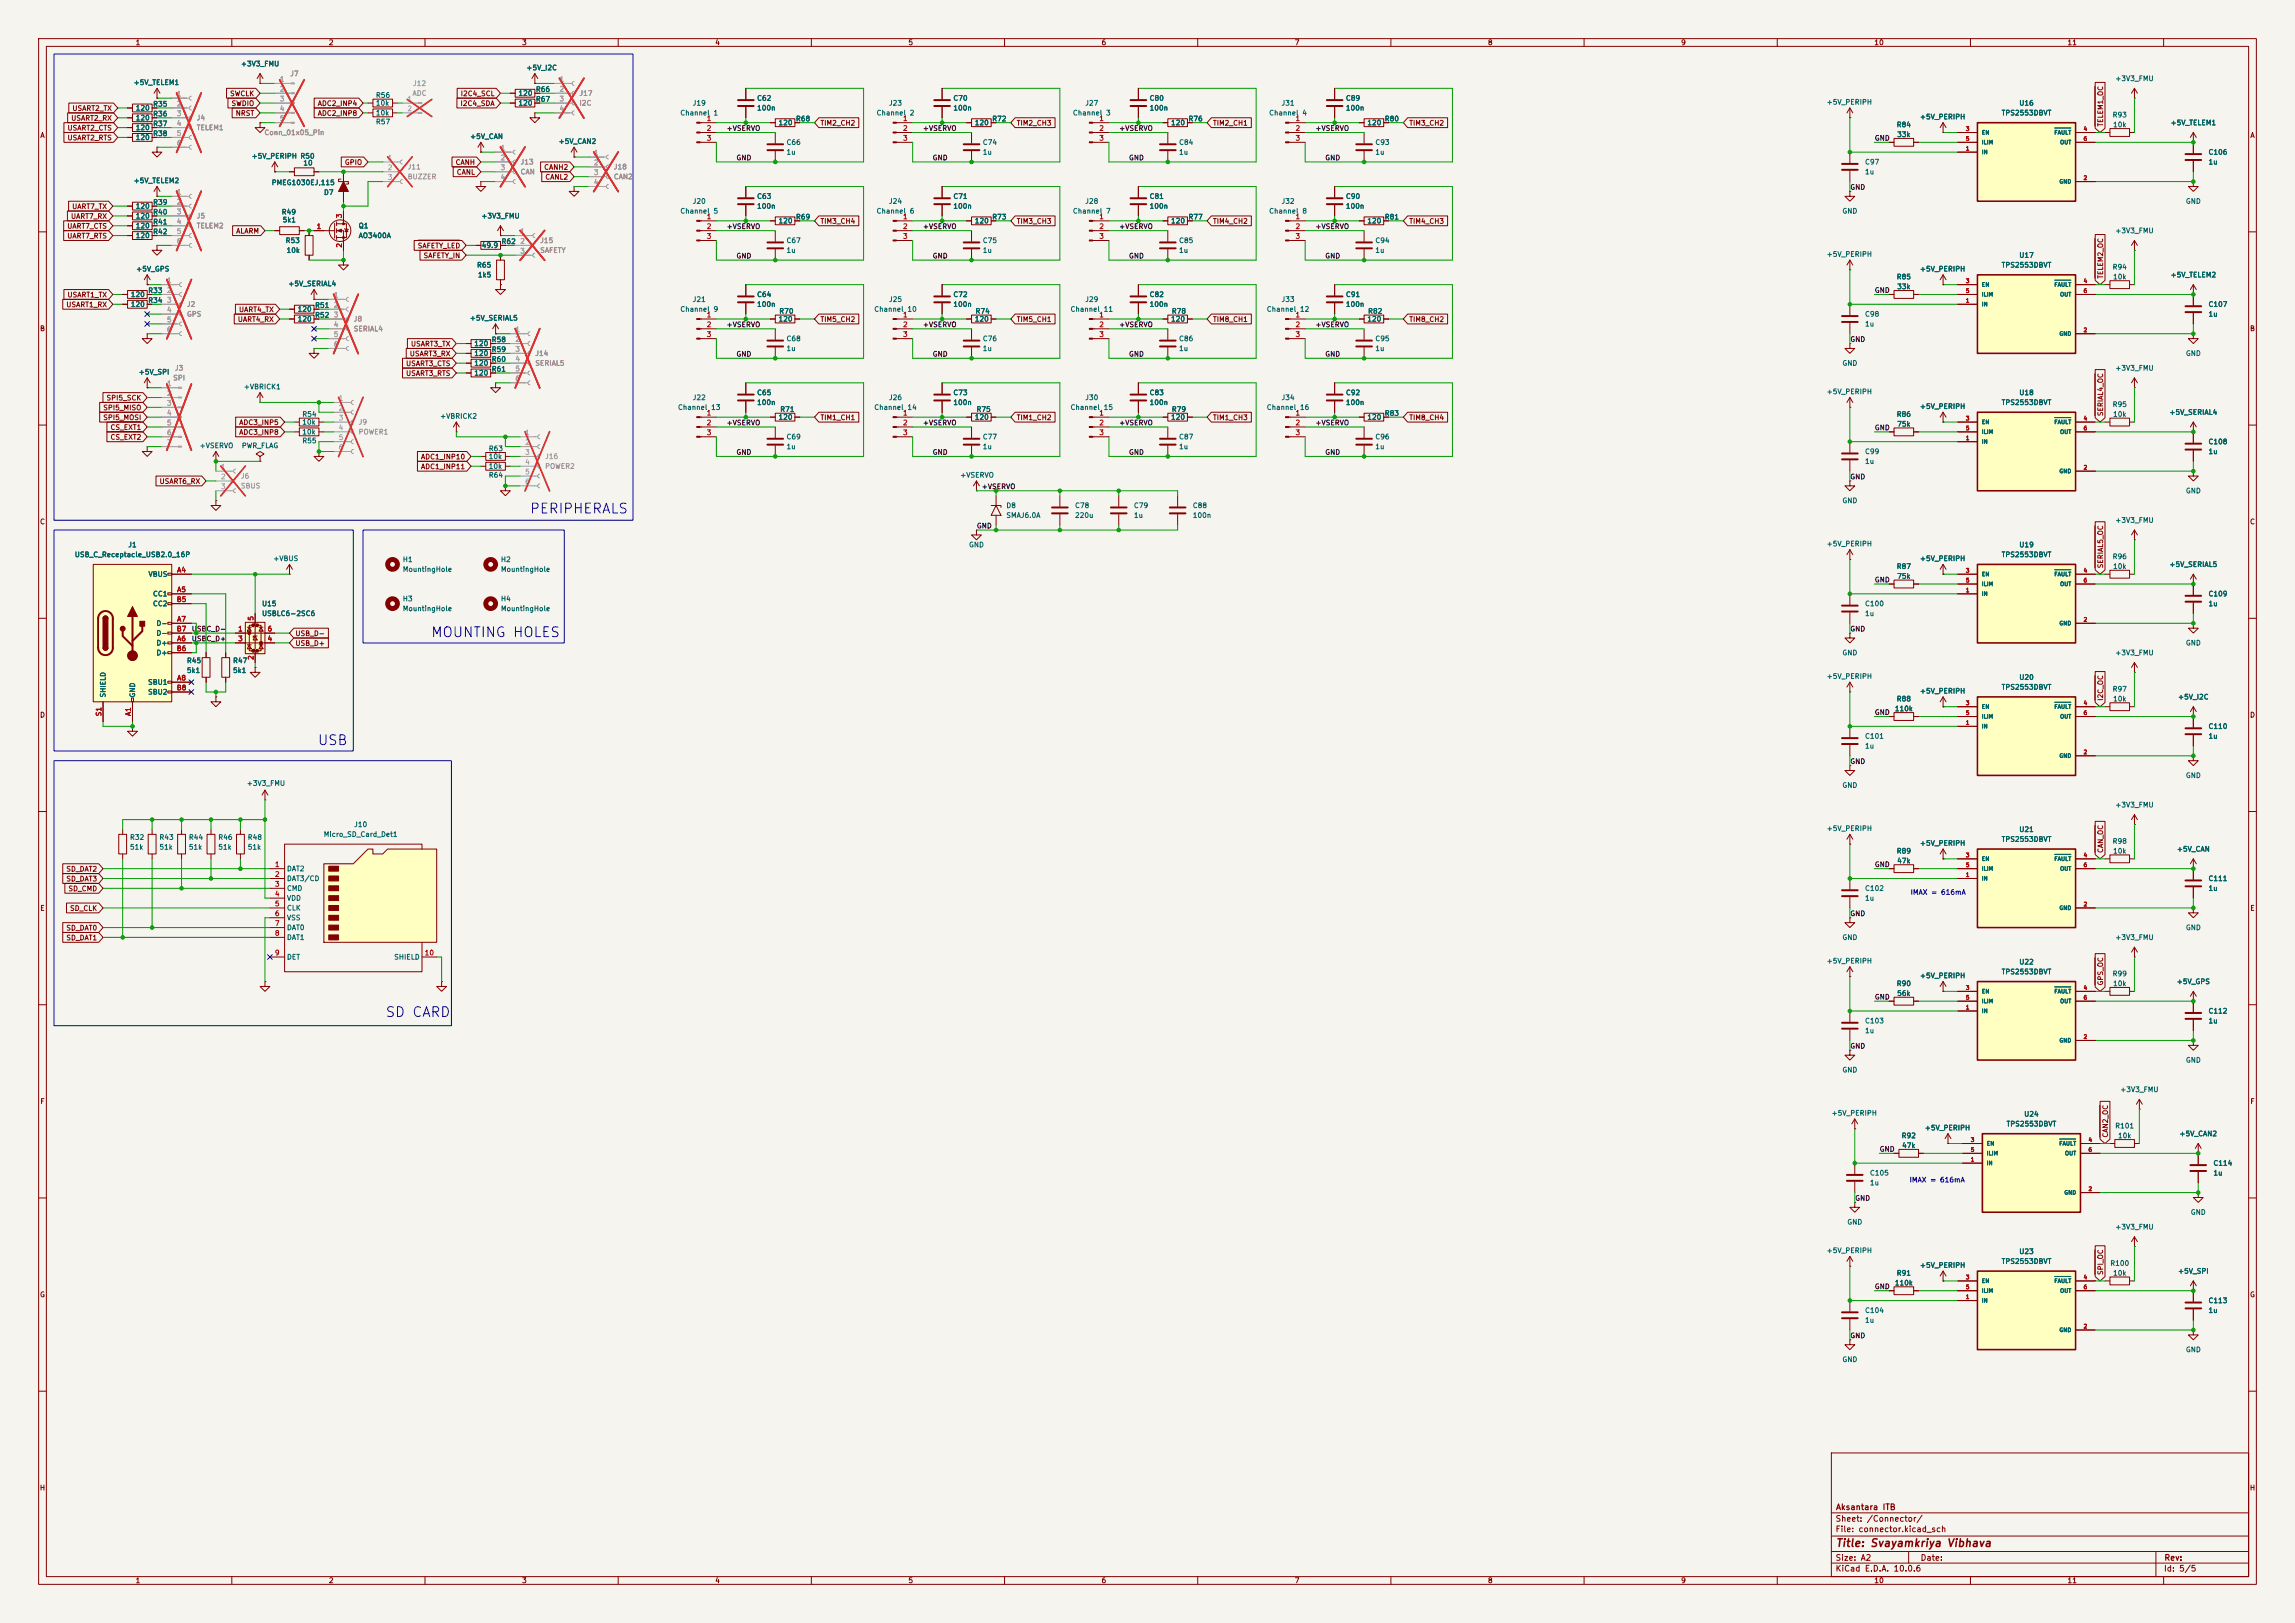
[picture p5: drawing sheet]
<svg xmlns="http://www.w3.org/2000/svg" width="594mm" height="420mm" viewBox="0 0 594 420" stroke-linecap="round" stroke-linejoin="round" font-family="sans-serif">
<defs><g id="words">
<g font-size="2.5" fill="#0000c2">
<text x="137" y="133.5">PERIPHERALS</text>
<text x="111.4" y="165.5">MOUNTING HOLES</text>
<text x="82" y="193.5">USB</text>
<text x="99.6" y="263.8">SD CARD</text>
</g>
<text font-size="2" fill="#840000" x="475" y="400.8">Title: Svayamkriya Vibhava</text>
<g font-size="1.5" fill="#840000">
<text x="475" y="394.1">Sheet: /Connector/</text>
<text x="475.1" y="391.1">Aksantara ITB</text>
<text x="475" y="396.8">File: connector.kicad_sch</text>
<text x="475" y="407">KiCad E.D.A. 10.0.6</text>
<text x="475" y="404.2">Size: A2</text>
<text x="497" y="404.2">Date:</text>
<text x="560" y="407">Id: 5/5</text>
<text x="560.1" y="404.2">Rev:</text>
</g>
<g font-size="1.3" fill="#840000">
<text x="35" y="12">1</text>
<text x="85" y="12">2</text>
<text x="135" y="12">3</text>
<text x="185" y="12">4</text>
<text x="235" y="12">5</text>
<text x="285" y="12">6</text>
<text x="335" y="12">7</text>
<text x="385" y="12">8</text>
<text x="435" y="12">9</text>
<text x="485" y="12">10</text>
<text x="535" y="12">11</text>
<text x="18.6" y="29">USART2_TX</text>
<text x="59.4" y="25.2">SWCLK</text>
<text x="59.8" y="27.7">SWDIO</text>
<text x="82.1" y="27.7">ADC2_INP4</text>
<text x="119.1" y="27.7">I2C4_SDA</text>
<text x="119.1" y="25.2">I2C4_SCL</text>
<text x="10.3" y="36">A</text>
<text x="17.3" y="34.1">USART2_CTS</text>
<text x="18.3" y="31.5">USART2_RX</text>
<text x="60.9" y="30.3">NRST</text>
<text x="82.1" y="30.3">ADC2_INP8</text>
<text x="212.2" y="32.8">TIM2_CH2</text>
<text x="263" y="32.8">TIM2_CH3</text>
<text x="313.8" y="32.8">TIM2_CH1</text>
<text x="364.6" y="32.8">TIM3_CH2</text>
<text x="544.6" y="32.9" transform="rotate(-90 544.6 32.9)">TELEM1_OC</text>
<text x="582.3" y="36">A</text>
<text x="17.3" y="36.6">USART2_RTS</text>
<text x="89.1" y="43">GPIO</text>
<text x="117.8" y="43">CANH</text>
<text x="118.1" y="45.5">CANL</text>
<text x="140.7" y="44.2">CANH2</text>
<text x="141" y="46.8">CANL2</text>
<text x="17.3" y="59.5">UART7_CTS</text>
<text x="18.2" y="56.9">UART7_RX</text>
<text x="18.5" y="54.4">UART7_TX</text>
<text x="212.2" y="58.2">TIM3_CH4</text>
<text x="263" y="58.2">TIM3_CH3</text>
<text x="313.8" y="58.2">TIM4_CH2</text>
<text x="364.6" y="58.2">TIM4_CH3</text>
<text x="17.3" y="62">UART7_RTS</text>
<text x="61" y="60.7">ALARM</text>
<text x="108" y="64.6">SAFETY_LED</text>
<text x="109.5" y="67.1">SAFETY_IN</text>
<text x="17.3" y="77.3">USART1_TX</text>
<text x="544.6" y="72.3" transform="rotate(-90 544.6 72.3)">TELEM2_OC</text>
<text x="17" y="79.8">USART1_RX</text>
<text x="61.4" y="83.6">UART4_RX</text>
<text x="61.7" y="81.1">UART4_TX</text>
<text x="212.2" y="83.6">TIM5_CH2</text>
<text x="263" y="83.6">TIM5_CH1</text>
<text x="313.8" y="83.6">TIM8_CH1</text>
<text x="364.6" y="83.6">TIM8_CH2</text>
<text x="10.2" y="86">B</text>
<text x="106.2" y="90">USART3_TX</text>
<text x="582.2" y="86">B</text>
<text x="105" y="95">USART3_CTS</text>
<text x="105.9" y="92.5">USART3_RX</text>
<text x="105" y="97.6">USART3_RTS</text>
<text x="26.6" y="106.5">SPI5_MISO</text>
<text x="27.4" y="103.9">SPI5_SCK</text>
<text x="544.6" y="107.8" transform="rotate(-90 544.6 107.8)">SERIAL4_OC</text>
<text x="26.6" y="109">SPI5_MOSI</text>
<text x="28.5" y="111.5">CS_EXT1</text>
<text x="61.8" y="112.8">ADC3_INP8</text>
<text x="61.8" y="110.3">ADC3_INP5</text>
<text x="212.2" y="109">TIM1_CH1</text>
<text x="263" y="109">TIM1_CH2</text>
<text x="313.8" y="109">TIM1_CH3</text>
<text x="364.6" y="109">TIM8_CH4</text>
<text x="28.5" y="114.1">CS_EXT2</text>
<text x="108.8" y="119.2">ADC1_INP10</text>
<text x="41.2" y="125.5">USART6_RX</text>
<text x="108.8" y="121.7">ADC1_INP11</text>
<text x="10.2" y="136">C</text>
<text x="582.2" y="136">C</text>
<text x="544.6" y="147.2" transform="rotate(-90 544.6 147.2)">SERIAL5_OC</text>
<text x="76.3" y="167.4">USB_D+</text>
<text x="76.3" y="164.9">USB_D-</text>
<text x="10.2" y="186">D</text>
<text x="544.6" y="181.5" transform="rotate(-90 544.6 181.5)">I2C_OC</text>
<text x="582.2" y="186">D</text>
<text x="544.6" y="220.8" transform="rotate(-90 544.6 220.8)">CAN_OC</text>
<text x="17" y="225.8">SD_DAT2</text>
<text x="17" y="228.4">SD_DAT3</text>
<text x="17.6" y="230.9">SD_CMD</text>
<text x="10.3" y="236">E</text>
<text x="18" y="236">SD_CLK</text>
<text x="582.3" y="236">E</text>
<text x="17" y="241.1">SD_DAT0</text>
<text x="17" y="243.6">SD_DAT1</text>
<text x="544.6" y="255.1" transform="rotate(-90 544.6 255.1)">GPS_OC</text>
<text x="10.3" y="286">F</text>
<text x="582.3" y="286">F</text>
<text x="545.9" y="294.5" transform="rotate(-90 545.9 294.5)">CAN2_OC</text>
<text x="10.2" y="336">G</text>
<text x="544.6" y="330.1" transform="rotate(-90 544.6 330.1)">SPI_OC</text>
<text x="582.2" y="336">G</text>
<text x="10.2" y="386">H</text>
<text x="582.2" y="386">H</text>
<text x="35" y="410">1</text>
<text x="85" y="410">2</text>
<text x="135" y="410">3</text>
<text x="185" y="410">4</text>
<text x="235" y="410">5</text>
<text x="285" y="410">6</text>
<text x="335" y="410">7</text>
<text x="385" y="410">8</text>
<text x="435" y="410">9</text>
<text x="485" y="410">10</text>
<text x="535" y="410">11</text>
</g>
<g font-size="1.3" fill="#006464">
<text x="62.2" y="17.5">+3V3_FMU</text>
<text x="34.5" y="22.3">+5V_TELEM1</text>
<text x="136.1" y="18.5">+5V_I2C</text>
<text x="547.4" y="21.3">+3V3_FMU</text>
<text x="35" y="28.9">120</text>
<text x="39.5" y="27.9">R35</text>
<text x="97.2" y="27.6">10k</text>
<text x="97.2" y="25.6">R56</text>
<text x="134.1" y="25.1">120</text>
<text x="134.1" y="27.6">120</text>
<text x="138.6" y="24.1">R66</text>
<text x="138.6" y="26.6">R67</text>
<text x="179.2" y="27.6">J19</text>
<text x="195.8" y="26.4">C62</text>
<text x="195.8" y="28.9">100n</text>
<text x="230" y="27.6">J23</text>
<text x="246.6" y="26.4">C70</text>
<text x="246.6" y="28.9">100n</text>
<text x="280.8" y="27.6">J27</text>
<text x="297.4" y="26.4">C80</text>
<text x="297.4" y="28.9">100n</text>
<text x="331.6" y="27.6">J31</text>
<text x="348.2" y="26.4">C89</text>
<text x="348.2" y="28.9">100n</text>
<text x="472.7" y="27.4">+5V_PERIPH</text>
<text x="522.5" y="27.6">U16</text>
<text x="35" y="34">120</text>
<text x="35" y="31.4">120</text>
<text x="39.5" y="35.5">R38</text>
<text x="39.5" y="33">R37</text>
<text x="39.5" y="30.4">R36</text>
<text x="97.2" y="30.2">10k</text>
<text x="97.2" y="32.5">R57</text>
<text x="175.9" y="30.2">Channel 1</text>
<text x="201.4" y="32.7">120</text>
<text x="205.9" y="31.7">R68</text>
<text x="226.7" y="30.2">Channel 2</text>
<text x="252.2" y="32.7">120</text>
<text x="256.7" y="31.7">R72</text>
<text x="277.5" y="30.2">Channel 3</text>
<text x="303" y="32.7">120</text>
<text x="307.5" y="31.7">R76</text>
<text x="328.3" y="30.2">Channel 4</text>
<text x="353.8" y="32.7">120</text>
<text x="358.3" y="31.7">R80</text>
<text x="490.8" y="33.2">R84</text>
<text x="490.9" y="35.8">33k</text>
<text x="496.8" y="31.2">+5V_PERIPH</text>
<text x="517.9" y="30.2">TPS2553DBVT</text>
<text x="546.7" y="30.7">R93</text>
<text x="546.8" y="33.2">10k</text>
<text x="561.7" y="32.7">+5V_TELEM1</text>
<text x="35" y="36.5">120</text>
<text x="65" y="41.3">+5V_PERIPH R50</text>
<text x="121.5" y="36.3">+5V_CAN</text>
<text x="144.5" y="37.5">+5V_CAN2</text>
<text x="203.4" y="37.8">C66</text>
<text x="203.4" y="40.3">1u</text>
<text x="254.2" y="37.8">C74</text>
<text x="254.2" y="40.3">1u</text>
<text x="305" y="37.8">C84</text>
<text x="305" y="40.3">1u</text>
<text x="355.8" y="37.8">C93</text>
<text x="355.8" y="40.3">1u</text>
<text x="571.5" y="40.3">C106</text>
<text x="34.5" y="47.7">+5V_TELEM2</text>
<text x="78.4" y="43.1">10</text>
<text x="482.6" y="42.9">C97</text>
<text x="482.6" y="45.4">1u</text>
<text x="571.5" y="42.9">1u</text>
<text x="39.5" y="53.3">R39</text>
<text x="70.2" y="48.2">PMEG1030EJ,115</text>
<text x="83.7" y="50.7">D7</text>
<text x="179.2" y="53">J20</text>
<text x="195.8" y="51.8">C63</text>
<text x="230" y="53">J24</text>
<text x="246.6" y="51.8">C71</text>
<text x="280.8" y="53">J28</text>
<text x="297.4" y="51.8">C81</text>
<text x="331.6" y="53">J32</text>
<text x="348.2" y="51.8">C90</text>
<text x="565.6" y="53">GND</text>
<text x="35" y="54.3">120</text>
<text x="35" y="59.4">120</text>
<text x="35" y="56.8">120</text>
<text x="39.5" y="58.4">R41</text>
<text x="39.5" y="55.8">R40</text>
<text x="72.8" y="55.8">R49</text>
<text x="73" y="57.9">5k1</text>
<text x="92.7" y="59.4">Q1</text>
<text x="124.5" y="56.8">+3V3_FMU</text>
<text x="175.9" y="55.6">Channel 5</text>
<text x="195.8" y="54.3">100n</text>
<text x="201.4" y="58.1">120</text>
<text x="205.9" y="57.1">R69</text>
<text x="226.7" y="55.6">Channel 6</text>
<text x="246.6" y="54.3">100n</text>
<text x="252.2" y="58.1">120</text>
<text x="256.7" y="57.1">R73</text>
<text x="277.5" y="55.6">Channel 7</text>
<text x="297.4" y="54.3">100n</text>
<text x="303" y="58.1">120</text>
<text x="307.5" y="57.1">R77</text>
<text x="328.3" y="55.6">Channel 8</text>
<text x="348.2" y="54.3">100n</text>
<text x="353.8" y="58.1">120</text>
<text x="358.3" y="57.1">R81</text>
<text x="476.7" y="55.6">GND</text>
<text x="35" y="61.9">120</text>
<text x="39.5" y="60.9">R42</text>
<text x="73.8" y="63.2">R53</text>
<text x="74" y="65.7">10k</text>
<text x="92.7" y="61.9">AO3400A</text>
<text x="124.6" y="64.5">49.9</text>
<text x="129.7" y="63.4">R62</text>
<text x="203.4" y="63.2">C67</text>
<text x="203.4" y="65.7">1u</text>
<text x="254.2" y="63.2">C75</text>
<text x="254.2" y="65.7">1u</text>
<text x="305" y="63.2">C85</text>
<text x="305" y="65.7">1u</text>
<text x="355.8" y="63.2">C94</text>
<text x="355.8" y="65.7">1u</text>
<text x="547.4" y="60.7">+3V3_FMU</text>
<text x="35.1" y="70.6">+5V_GPS</text>
<text x="123.3" y="69.5">R65</text>
<text x="472.7" y="66.7">+5V_PERIPH</text>
<text x="496.8" y="70.6">+5V_PERIPH</text>
<text x="517.9" y="69.5">TPS2553DBVT</text>
<text x="522.5" y="67">U17</text>
<text x="546.7" y="70.1">R94</text>
<text x="33.7" y="77.2">120</text>
<text x="38.2" y="76.1">R33</text>
<text x="74.5" y="74.4">+5V_SERIAL4</text>
<text x="123.6" y="72.1">1k5</text>
<text x="195.8" y="77.2">C64</text>
<text x="246.6" y="77.2">C72</text>
<text x="297.4" y="77.2">C82</text>
<text x="348.2" y="77.2">C91</text>
<text x="490.8" y="72.6">R85</text>
<text x="490.9" y="75.1">33k</text>
<text x="546.8" y="72.6">10k</text>
<text x="561.7" y="72.1">+5V_TELEM2</text>
<text x="33.7" y="79.7">120</text>
<text x="38.2" y="78.7">R34</text>
<text x="76.9" y="81">120</text>
<text x="76.9" y="83.5">120</text>
<text x="81.4" y="80">R51</text>
<text x="81.4" y="82.5">R52</text>
<text x="121.5" y="83.3">+5V_SERIAL5</text>
<text x="175.9" y="81">Channel 9</text>
<text x="179.2" y="78.4">J21</text>
<text x="195.8" y="79.7">100n</text>
<text x="201.4" y="83.5">120</text>
<text x="201.6" y="81.5">R70</text>
<text x="226.1" y="81">Channel 10</text>
<text x="230" y="78.4">J25</text>
<text x="246.6" y="79.7">100n</text>
<text x="252.2" y="83.5">120</text>
<text x="252.4" y="81.5">R74</text>
<text x="276.9" y="81">Channel 11</text>
<text x="280.8" y="78.4">J29</text>
<text x="297.4" y="79.7">100n</text>
<text x="303" y="83.5">120</text>
<text x="303.2" y="81.5">R78</text>
<text x="327.7" y="81">Channel 12</text>
<text x="331.6" y="78.4">J33</text>
<text x="348.2" y="79.7">100n</text>
<text x="353.8" y="83.5">120</text>
<text x="354" y="81.5">R82</text>
<text x="482.6" y="82.2">C98</text>
<text x="571.5" y="79.7">C107</text>
<text x="571.5" y="82.2">1u</text>
<text x="122.6" y="89.9">120</text>
<text x="127.1" y="88.8">R58</text>
<text x="203.4" y="88.6">C68</text>
<text x="254.2" y="88.6">C76</text>
<text x="305" y="88.6">C86</text>
<text x="355.8" y="88.6">C95</text>
<text x="482.6" y="84.8">1u</text>
<text x="122.6" y="94.9">120</text>
<text x="122.6" y="92.4">120</text>
<text x="127.1" y="93.9">R60</text>
<text x="127.1" y="91.4">R59</text>
<text x="203.4" y="91.1">1u</text>
<text x="254.2" y="91.1">1u</text>
<text x="305" y="91.1">1u</text>
<text x="355.8" y="91.1">1u</text>
<text x="476.7" y="94.9">GND</text>
<text x="565.6" y="92.4">GND</text>
<text x="35.8" y="97.2">+5V_SPI</text>
<text x="63" y="101">+VBRICK1</text>
<text x="122.6" y="97.5">120</text>
<text x="127.1" y="96.5">R61</text>
<text x="547.4" y="96.2">+3V3_FMU</text>
<text x="175.3" y="106.4">Channel 13</text>
<text x="179.2" y="103.8">J22</text>
<text x="195.8" y="102.6">C65</text>
<text x="195.8" y="105.1">100n</text>
<text x="201.8" y="106.9">R71</text>
<text x="226.1" y="106.4">Channel 14</text>
<text x="230" y="103.8">J26</text>
<text x="246.6" y="102.6">C73</text>
<text x="246.6" y="105.1">100n</text>
<text x="252.6" y="106.9">R75</text>
<text x="276.9" y="106.4">Channel 15</text>
<text x="280.8" y="103.8">J30</text>
<text x="297.4" y="102.6">C83</text>
<text x="297.4" y="105.1">100n</text>
<text x="303.2" y="106.9">R79</text>
<text x="327.7" y="106.4">Channel 16</text>
<text x="331.6" y="103.8">J34</text>
<text x="348.2" y="102.6">C92</text>
<text x="348.2" y="105.1">100n</text>
<text x="358.3" y="107.9">R83</text>
<text x="472.7" y="102.3">+5V_PERIPH</text>
<text x="496.8" y="106.1">+5V_PERIPH</text>
<text x="517.9" y="105.1">TPS2553DBVT</text>
<text x="522.5" y="102.6">U18</text>
<text x="546.7" y="105.6">R95</text>
<text x="561.4" y="107.6">+5V_SERIAL4</text>
<text x="78.1" y="110.2">10k</text>
<text x="78.1" y="112.7">10k</text>
<text x="78.1" y="108.2">R54</text>
<text x="113.8" y="108.7">+VBRICK2</text>
<text x="201.4" y="108.9">120</text>
<text x="203.4" y="114">C69</text>
<text x="252.2" y="108.9">120</text>
<text x="254.2" y="114">C77</text>
<text x="303" y="108.9">120</text>
<text x="305" y="114">C87</text>
<text x="353.8" y="108.9">120</text>
<text x="355.8" y="114">C96</text>
<text x="490.8" y="108.2">R86</text>
<text x="490.9" y="110.7">75k</text>
<text x="546.8" y="108.2">10k</text>
<text x="51.5" y="116.3">+VSERVO</text>
<text x="62.5" y="116.3">PWR_FLAG</text>
<text x="78.1" y="115">R55</text>
<text x="126.4" y="119.1">10k</text>
<text x="126.4" y="117">R63</text>
<text x="203.4" y="116.5">1u</text>
<text x="254.2" y="116.5">1u</text>
<text x="305" y="116.5">1u</text>
<text x="355.8" y="116.5">1u</text>
<text x="482.6" y="117.8">C99</text>
<text x="571.5" y="115.3">C108</text>
<text x="571.5" y="117.8">1u</text>
<text x="126.4" y="121.6">10k</text>
<text x="126.4" y="123.9">R64</text>
<text x="248.4" y="123.9">+VSERVO</text>
<text x="482.6" y="120.3">1u</text>
<text x="260.3" y="131.8">D8</text>
<text x="278.1" y="131.8">C78</text>
<text x="293.4" y="131.8">C79</text>
<text x="308.6" y="131.8">C88</text>
<text x="476.7" y="130.5">GND</text>
<text x="565.6" y="128">GND</text>
<text x="260.3" y="134.3">SMAJ6.0A</text>
<text x="278.1" y="134.3">220u</text>
<text x="293.4" y="134.3">1u</text>
<text x="308.6" y="134.3">100n</text>
<text x="547.4" y="135.6">+3V3_FMU</text>
<text x="33.1" y="141.9">J1</text>
<text x="250.7" y="141.9">GND</text>
<text x="472.7" y="141.7">+5V_PERIPH</text>
<text x="522.5" y="141.9">U19</text>
<text x="19.2" y="144.5">USB_C_Receptacle_USB2.0_16P</text>
<text x="38.3" y="149.6">VBUS</text>
<text x="70.6" y="145.5">+VBUS</text>
<text x="104.1" y="145.7">H1</text>
<text x="104.1" y="148.3">MountingHole</text>
<text x="129.5" y="145.7">H2</text>
<text x="129.5" y="148.3">MountingHole</text>
<text x="490.8" y="147.5">R87</text>
<text x="496.8" y="145.5">+5V_PERIPH</text>
<text x="517.9" y="144.5">TPS2553DBVT</text>
<text x="546.7" y="145">R96</text>
<text x="546.8" y="147.5">10k</text>
<text x="561.4" y="147">+5V_SERIAL5</text>
<text x="39.5" y="154.6">CC1</text>
<text x="104.1" y="155.9">H3</text>
<text x="129.5" y="155.9">H4</text>
<text x="490.9" y="150.1">75k</text>
<text x="571.5" y="154.6">C109</text>
<text x="39.5" y="157.2">CC2</text>
<text x="67.7" y="157.2">U15</text>
<text x="67.7" y="159.7">USBLC6-2SC6</text>
<text x="104.1" y="158.4">MountingHole</text>
<text x="129.5" y="158.4">MountingHole</text>
<text x="482.6" y="157.2">C100</text>
<text x="482.6" y="159.7">1u</text>
<text x="571.5" y="157.2">1u</text>
<text x="40.4" y="167.3">D+</text>
<text x="40.4" y="162.3">D-</text>
<text x="40.4" y="164.8">D-</text>
<text x="565.6" y="167.3">GND</text>
<text x="40.4" y="169.9">D+</text>
<text x="48.2" y="171.9">R45</text>
<text x="60.2" y="171.9">R47</text>
<text x="476.7" y="169.9">GND</text>
<text x="547.4" y="169.9">+3V3_FMU</text>
<text x="38.2" y="177.5">SBU1</text>
<text x="48.2" y="174.4">5k1</text>
<text x="60.2" y="174.4">5k1</text>
<text x="472.7" y="176">+5V_PERIPH</text>
<text x="496.8" y="179.8">+5V_PERIPH</text>
<text x="517.9" y="178.8">TPS2553DBVT</text>
<text x="522.5" y="176.2">U20</text>
<text x="546.7" y="179.3">R97</text>
<text x="27.6" y="180.6" transform="rotate(-90 27.6 180.6)">SHIELD</text>
<text x="35.3" y="180.6" transform="rotate(-90 35.3 180.6)">GND</text>
<text x="38.2" y="180">SBU2</text>
<text x="490.3" y="184.4">110k</text>
<text x="490.8" y="181.8">R88</text>
<text x="546.8" y="181.8">10k</text>
<text x="563.6" y="181.3">+5V_I2C</text>
<text x="482.6" y="191.5">C101</text>
<text x="571.5" y="188.9">C110</text>
<text x="571.5" y="191.5">1u</text>
<text x="482.6" y="194">1u</text>
<text x="63.7" y="203.7">+3V3_FMU</text>
<text x="565.6" y="201.6">GND</text>
<text x="476.7" y="204.2">GND</text>
<text x="547.4" y="209.2">+3V3_FMU</text>
<text x="91.5" y="214.3">J10</text>
<text x="472.7" y="215.3">+5V_PERIPH</text>
<text x="522.5" y="215.6">U21</text>
<text x="33.5" y="217.6">R32</text>
<text x="33.5" y="220.2">51k</text>
<text x="41.1" y="217.6">R43</text>
<text x="41.1" y="220.2">51k</text>
<text x="48.8" y="217.6">R44</text>
<text x="48.8" y="220.2">51k</text>
<text x="56.4" y="217.6">R46</text>
<text x="56.4" y="220.2">51k</text>
<text x="64" y="217.6">R48</text>
<text x="64" y="220.2">51k</text>
<text x="83.7" y="216.9">Micro_SD_Card_Det1</text>
<text x="490.8" y="221.2">R89</text>
<text x="496.8" y="219.1">+5V_PERIPH</text>
<text x="517.9" y="218.1">TPS2553DBVT</text>
<text x="546.7" y="218.6">R98</text>
<text x="546.8" y="221.2">10k</text>
<text x="563.3" y="220.7">+5V_CAN</text>
<text x="74.1" y="225.8">DAT2</text>
<text x="490.9" y="223.7">47k</text>
<text x="74.1" y="228.3">DAT3/CD</text>
<text x="74.1" y="230.8">CMD</text>
<text x="74.1" y="233.4">VDD</text>
<text x="482.6" y="230.8">C102</text>
<text x="482.6" y="233.4">1u</text>
<text x="571.5" y="228.3">C111</text>
<text x="571.5" y="230.8">1u</text>
<text x="74.1" y="235.9">CLK</text>
<text x="74.1" y="238.5">VSS</text>
<text x="74.1" y="241">DAT0</text>
<text x="74.1" y="243.5">DAT1</text>
<text x="476.7" y="243.5">GND</text>
<text x="547.4" y="243.5">+3V3_FMU</text>
<text x="565.6" y="241">GND</text>
<text x="74.1" y="248.6">DET</text>
<text x="101.9" y="248.6">SHIELD</text>
<text x="472.7" y="249.6">+5V_PERIPH</text>
<text x="522.5" y="249.9">U22</text>
<text x="490.8" y="255.5">R90</text>
<text x="496.8" y="253.4">+5V_PERIPH</text>
<text x="517.9" y="252.4">TPS2553DBVT</text>
<text x="546.7" y="252.9">R99</text>
<text x="546.8" y="255.5">10k</text>
<text x="563.3" y="255">+5V_GPS</text>
<text x="490.9" y="258">56k</text>
<text x="571.5" y="262.6">C112</text>
<text x="482.6" y="265.1">C103</text>
<text x="482.6" y="267.7">1u</text>
<text x="571.5" y="265.1">1u</text>
<text x="565.6" y="275.3">GND</text>
<text x="476.7" y="277.8">GND</text>
<text x="548.6" y="282.9">+3V3_FMU</text>
<text x="473.9" y="289">+5V_PERIPH</text>
<text x="498.1" y="292.8">+5V_PERIPH</text>
<text x="519.2" y="291.8">TPS2553DBVT</text>
<text x="523.8" y="289.3">U24</text>
<text x="547.3" y="292.3">R101</text>
<text x="492.1" y="294.8">R92</text>
<text x="492.2" y="297.4">47k</text>
<text x="548.1" y="294.8">10k</text>
<text x="564" y="294.3">+5V_CAN2</text>
<text x="483.9" y="304.5">C105</text>
<text x="572.8" y="302">C114</text>
<text x="572.8" y="304.5">1u</text>
<text x="483.9" y="307">1u</text>
<text x="478" y="317.2">GND</text>
<text x="566.9" y="314.7">GND</text>
<text x="547.4" y="318.5">+3V3_FMU</text>
<text x="472.7" y="324.6">+5V_PERIPH</text>
<text x="496.8" y="328.4">+5V_PERIPH</text>
<text x="517.9" y="327.4">TPS2553DBVT</text>
<text x="522.5" y="324.8">U23</text>
<text x="546.1" y="327.9">R100</text>
<text x="563.6" y="329.9">+5V_SPI</text>
<text x="490.3" y="332.9">110k</text>
<text x="490.8" y="330.4">R91</text>
<text x="546.8" y="330.4">10k</text>
<text x="482.6" y="340.1">C104</text>
<text x="571.5" y="337.5">C113</text>
<text x="571.5" y="340.1">1u</text>
<text x="482.6" y="342.6">1u</text>
<text x="476.7" y="352.8">GND</text>
<text x="565.6" y="350.2">GND</text>
</g>
<g font-size="1.3" fill="#a5a4a2">
<text x="72.3" y="21.5">1</text>
<text x="72.3" y="24">2</text>
<text x="144.7" y="21.5">1</text>
<text x="144.7" y="24">2</text>
<text x="45.6" y="25.3">1</text>
<text x="45.6" y="27.8">2</text>
<text x="72.3" y="26.5">3</text>
<text x="72.3" y="29.1">4</text>
<text x="105.3" y="26.5">1</text>
<text x="105.3" y="29.1">2</text>
<text x="144.7" y="26.5">3</text>
<text x="144.7" y="29.1">4</text>
<text x="45.6" y="30.3">3</text>
<text x="45.6" y="32.9">4</text>
<text x="45.6" y="35.4">5</text>
<text x="72.3" y="31.6">5</text>
<text x="45.6" y="38">6</text>
<text x="100.2" y="41.8">1</text>
<text x="129.4" y="39.2">1</text>
<text x="129.4" y="41.8">2</text>
<text x="153.6" y="40.5">1</text>
<text x="100.2" y="44.3">2</text>
<text x="100.2" y="46.9">3</text>
<text x="129.4" y="44.3">3</text>
<text x="129.4" y="46.9">4</text>
<text x="153.6" y="43">2</text>
<text x="153.6" y="45.6">3</text>
<text x="45.6" y="50.7">1</text>
<text x="45.6" y="53.2">2</text>
<text x="153.6" y="48.1">4</text>
<text x="45.6" y="55.7">3</text>
<text x="45.6" y="58.3">4</text>
<text x="45.6" y="60.8">5</text>
<text x="45.6" y="63.4">6</text>
<text x="134.5" y="60.8">1</text>
<text x="134.5" y="63.4">2</text>
<text x="134.5" y="65.9">3</text>
<text x="43.1" y="73.5">1</text>
<text x="43.1" y="76.1">2</text>
<text x="86.3" y="77.3">1</text>
<text x="43.1" y="78.6">3</text>
<text x="43.1" y="81.1">4</text>
<text x="43.1" y="83.7">5</text>
<text x="86.3" y="79.9">2</text>
<text x="86.3" y="82.4">3</text>
<text x="43.1" y="86.2">6</text>
<text x="86.3" y="85">4</text>
<text x="86.3" y="87.5">5</text>
<text x="133.3" y="86.2">1</text>
<text x="133.3" y="88.8">2</text>
<text x="86.3" y="90">6</text>
<text x="133.3" y="91.3">3</text>
<text x="133.3" y="93.8">4</text>
<text x="43.1" y="100.2">1</text>
<text x="133.3" y="96.4">5</text>
<text x="133.3" y="98.9">6</text>
<text x="43.1" y="102.7">2</text>
<text x="43.1" y="105.3">3</text>
<text x="43.1" y="107.8">4</text>
<text x="87.5" y="104">1</text>
<text x="87.5" y="106.5">2</text>
<text x="43.1" y="110.4">5</text>
<text x="43.1" y="112.9">6</text>
<text x="87.5" y="109.1">3</text>
<text x="87.5" y="111.6">4</text>
<text x="135.8" y="112.9">1</text>
<text x="43.1" y="115.4">7</text>
<text x="87.5" y="114.2">5</text>
<text x="87.5" y="116.7">6</text>
<text x="135.8" y="115.4">2</text>
<text x="135.8" y="118">3</text>
<text x="57.1" y="121.8">1</text>
<text x="57.1" y="124.3">2</text>
<text x="135.8" y="120.5">4</text>
<text x="135.8" y="123.1">5</text>
<text x="135.8" y="125.6">6</text>
<text x="57.1" y="126.9">3</text>
</g>
<g font-size="1.3" fill="#939391">
<text x="75" y="20">J7</text>
<text x="106.8" y="22.6">J12</text>
<text x="106.6" y="25.1">ADC</text>
<text x="149.8" y="25.1">J17</text>
<text x="149.8" y="27.6">I2C</text>
<text x="50.8" y="31.4">J4</text>
<text x="50.8" y="34">TELEM1</text>
<text x="68.3" y="35.3">Conn_01x05_Pin</text>
<text x="105.4" y="44.1">J11</text>
<text x="105.4" y="46.7">BUZZER</text>
<text x="134.6" y="42.9">J13</text>
<text x="134.6" y="45.4">CAN</text>
<text x="158.7" y="44.1">J18</text>
<text x="158.7" y="46.7">CAN2</text>
<text x="50.8" y="56.8">J5</text>
<text x="50.8" y="59.4">TELEM2</text>
<text x="139.7" y="63.2">J15</text>
<text x="139.7" y="65.7">SAFETY</text>
<text x="48.2" y="79.7">J2</text>
<text x="48.2" y="82.2">GPS</text>
<text x="91.4" y="83.5">J8</text>
<text x="91.4" y="86.1">SERIAL4</text>
<text x="138.4" y="92.4">J14</text>
<text x="138.4" y="94.9">SERIAL5</text>
<text x="44.7" y="98.8">SPI</text>
<text x="45.1" y="96.2">J3</text>
<text x="92.7" y="110.2">J9</text>
<text x="92.7" y="112.7">POWER1</text>
<text x="141" y="119.1">J16</text>
<text x="62.2" y="124.2">J6</text>
<text x="141" y="121.6">POWER2</text>
<text x="62.2" y="126.7">SBUS</text>
</g>
<g font-size="1.3" fill="#a90000">
<text x="182.8" y="31.6">1</text>
<text x="182.8" y="34.2">2</text>
<text x="233.6" y="31.6">1</text>
<text x="233.6" y="34.2">2</text>
<text x="284.4" y="31.6">1</text>
<text x="284.4" y="34.2">2</text>
<text x="335.2" y="31.6">1</text>
<text x="335.2" y="34.2">2</text>
<text x="182.8" y="36.7">3</text>
<text x="233.6" y="36.7">3</text>
<text x="284.4" y="36.7">3</text>
<text x="335.2" y="36.7">3</text>
<text x="81.8" y="59.6">1</text>
<text x="88.8" y="56.6" transform="rotate(-90 88.8 56.6)">3</text>
<text x="182.8" y="57">1</text>
<text x="182.8" y="59.6">2</text>
<text x="233.6" y="57">1</text>
<text x="233.6" y="59.6">2</text>
<text x="284.4" y="57">1</text>
<text x="284.4" y="59.6">2</text>
<text x="335.2" y="57">1</text>
<text x="335.2" y="59.6">2</text>
<text x="88.8" y="64.2" transform="rotate(-90 88.8 64.2)">2</text>
<text x="182.8" y="62.1">3</text>
<text x="233.6" y="62.1">3</text>
<text x="284.4" y="62.1">3</text>
<text x="335.2" y="62.1">3</text>
<text x="182.8" y="82.4">1</text>
<text x="233.6" y="82.4">1</text>
<text x="284.4" y="82.4">1</text>
<text x="335.2" y="82.4">1</text>
<text x="182.8" y="85">2</text>
<text x="182.8" y="87.5">3</text>
<text x="233.6" y="85">2</text>
<text x="233.6" y="87.5">3</text>
<text x="284.4" y="85">2</text>
<text x="284.4" y="87.5">3</text>
<text x="335.2" y="85">2</text>
<text x="335.2" y="87.5">3</text>
<text x="182.8" y="107.8">1</text>
<text x="233.6" y="107.8">1</text>
<text x="284.4" y="107.8">1</text>
<text x="335.2" y="107.8">1</text>
<text x="182.8" y="110.4">2</text>
<text x="182.8" y="112.9">3</text>
<text x="233.6" y="110.4">2</text>
<text x="233.6" y="112.9">3</text>
<text x="284.4" y="110.4">2</text>
<text x="284.4" y="112.9">3</text>
<text x="335.2" y="110.4">2</text>
<text x="335.2" y="112.9">3</text>
<text x="45.7" y="148.5">A4</text>
<text x="45.7" y="153.5">A5</text>
<text x="45.6" y="156.1">B5</text>
<text x="45.7" y="161.2">A7</text>
<text x="65.9" y="160.8" transform="rotate(-90 65.9 160.8)">5</text>
<text x="45.6" y="163.7">B7</text>
<text x="45.7" y="166.2">A6</text>
<text x="61.5" y="163.7">1</text>
<text x="61.5" y="166.2">3</text>
<text x="69.1" y="166.2">4</text>
<text x="69.1" y="163.7">6</text>
<text x="45.6" y="168.8">B6</text>
<text x="65.9" y="170.9" transform="rotate(-90 65.9 170.9)">2</text>
<text x="45.6" y="178.9">B8</text>
<text x="45.7" y="176.4">A8</text>
<text x="26.5" y="185.5" transform="rotate(-90 26.5 185.5)">S1</text>
<text x="34.2" y="185.4" transform="rotate(-90 34.2 185.4)">A1</text>
<text x="71" y="224.7">1</text>
<text x="71" y="227.2">2</text>
<text x="71" y="229.7">3</text>
<text x="71" y="232.3">4</text>
<text x="71" y="234.8">5</text>
<text x="71" y="237.4">6</text>
<text x="71" y="239.9">7</text>
<text x="71" y="242.4">8</text>
<text x="71" y="247.5">9</text>
<text x="109.8" y="247.5">10</text>
</g>
<g font-size="1.3" fill="#0f0f0f">
<text x="187.9" y="34.2">+VSERVO</text>
<text x="238.7" y="34.2">+VSERVO</text>
<text x="289.5" y="34.2">+VSERVO</text>
<text x="340.3" y="34.2">+VSERVO</text>
<text x="190.5" y="41.8">GND</text>
<text x="241.3" y="41.8">GND</text>
<text x="292.1" y="41.8">GND</text>
<text x="342.9" y="41.8">GND</text>
<text x="485.1" y="36.7">GND</text>
<text x="478.8" y="49.4">GND</text>
<text x="187.9" y="59.6">+VSERVO</text>
<text x="238.7" y="59.6">+VSERVO</text>
<text x="289.5" y="59.6">+VSERVO</text>
<text x="340.3" y="59.6">+VSERVO</text>
<text x="190.5" y="67.2">GND</text>
<text x="241.3" y="67.2">GND</text>
<text x="292.1" y="67.2">GND</text>
<text x="342.9" y="67.2">GND</text>
<text x="485.1" y="76.1">GND</text>
<text x="187.9" y="85">+VSERVO</text>
<text x="238.7" y="85">+VSERVO</text>
<text x="289.5" y="85">+VSERVO</text>
<text x="340.3" y="85">+VSERVO</text>
<text x="478.8" y="88.8">GND</text>
<text x="190.5" y="92.6">GND</text>
<text x="241.3" y="92.6">GND</text>
<text x="292.1" y="92.6">GND</text>
<text x="342.9" y="92.6">GND</text>
<text x="187.9" y="110.4">+VSERVO</text>
<text x="238.7" y="110.4">+VSERVO</text>
<text x="289.5" y="110.4">+VSERVO</text>
<text x="340.3" y="110.4">+VSERVO</text>
<text x="485.1" y="111.6">GND</text>
<text x="190.5" y="118">GND</text>
<text x="241.3" y="118">GND</text>
<text x="292.1" y="118">GND</text>
<text x="342.9" y="118">GND</text>
<text x="478.8" y="124.3">GND</text>
<text x="254" y="126.9">+VSERVO</text>
<text x="252.7" y="137">GND</text>
<text x="485.1" y="151">GND</text>
<text x="49.5" y="163.7">USBC_D-</text>
<text x="49.5" y="166.2">USBC_D+</text>
<text x="478.8" y="163.7">GND</text>
<text x="485.1" y="185.3">GND</text>
<text x="478.8" y="198">GND</text>
<text x="485.1" y="224.7">GND</text>
<text x="478.8" y="237.4">GND</text>
<text x="485.1" y="259">GND</text>
<text x="478.8" y="271.7">GND</text>
<text x="486.4" y="298.3">GND</text>
<text x="480" y="311">GND</text>
<text x="485.1" y="333.9">GND</text>
<text x="478.8" y="346.6">GND</text>
</g>
<g font-size="1.3" fill="#0000c2">
<text x="494.4" y="231.9">IMAX = 616mA</text>
<text x="494.1" y="306.3">IMAX = 616mA</text>
</g>
<g font-size="1" fill="#a90000">
<text x="508.7" y="34.1">3</text>
<text x="539.2" y="34.1">4</text>
<text x="508.7" y="39.2">1</text>
<text x="508.7" y="36.6">5</text>
<text x="539.2" y="36.6">6</text>
<text x="539.2" y="46.8">2</text>
<text x="508.7" y="73.5">3</text>
<text x="508.7" y="76">5</text>
<text x="539.2" y="73.5">4</text>
<text x="539.2" y="76">6</text>
<text x="508.7" y="78.6">1</text>
<text x="539.2" y="86.2">2</text>
<text x="508.7" y="109">3</text>
<text x="508.7" y="111.6">5</text>
<text x="539.2" y="109">4</text>
<text x="539.2" y="111.6">6</text>
<text x="508.7" y="114.1">1</text>
<text x="539.2" y="121.7">2</text>
<text x="508.7" y="148.4">3</text>
<text x="539.2" y="148.4">4</text>
<text x="508.7" y="153.5">1</text>
<text x="508.7" y="150.9">5</text>
<text x="539.2" y="150.9">6</text>
<text x="539.2" y="161.1">2</text>
<text x="508.7" y="182.7">3</text>
<text x="508.7" y="185.2">5</text>
<text x="539.2" y="182.7">4</text>
<text x="539.2" y="185.2">6</text>
<text x="508.7" y="187.8">1</text>
<text x="539.2" y="195.4">2</text>
<text x="508.7" y="227.1">1</text>
<text x="508.7" y="222.1">3</text>
<text x="508.7" y="224.6">5</text>
<text x="539.2" y="222.1">4</text>
<text x="539.2" y="224.6">6</text>
<text x="539.2" y="234.8">2</text>
<text x="508.7" y="256.4">3</text>
<text x="539.2" y="256.4">4</text>
<text x="508.7" y="261.4">1</text>
<text x="508.7" y="258.9">5</text>
<text x="539.2" y="258.9">6</text>
<text x="539.2" y="269.1">2</text>
<text x="510" y="295.7">3</text>
<text x="510" y="298.3">5</text>
<text x="540.4" y="295.7">4</text>
<text x="540.4" y="298.3">6</text>
<text x="510" y="300.8">1</text>
<text x="540.4" y="308.4">2</text>
<text x="508.7" y="331.3">3</text>
<text x="508.7" y="333.8">5</text>
<text x="539.2" y="331.3">4</text>
<text x="539.2" y="333.8">6</text>
<text x="508.7" y="336.4">1</text>
<text x="539.2" y="344">2</text>
</g>
<g font-size="1" fill="#006464">
<text x="512.8" y="35.1">EN</text>
<text x="531.6" y="35.1">FAULT</text>
<text x="512.8" y="40.1">IN</text>
<text x="512.8" y="37.6">ILIM</text>
<text x="533.1" y="37.6">OUT</text>
<text x="532.9" y="47.8">GND</text>
<text x="512.8" y="74.4">EN</text>
<text x="512.8" y="77">ILIM</text>
<text x="531.6" y="74.4">FAULT</text>
<text x="533.1" y="77">OUT</text>
<text x="512.8" y="79.5">IN</text>
<text x="532.9" y="87.1">GND</text>
<text x="512.8" y="110">EN</text>
<text x="512.8" y="112.5">ILIM</text>
<text x="531.6" y="110">FAULT</text>
<text x="533.1" y="112.5">OUT</text>
<text x="512.8" y="115.1">IN</text>
<text x="532.9" y="122.7">GND</text>
<text x="512.8" y="149.4">EN</text>
<text x="531.6" y="149.4">FAULT</text>
<text x="512.8" y="154.4">IN</text>
<text x="512.8" y="151.9">ILIM</text>
<text x="533.1" y="151.9">OUT</text>
<text x="532.9" y="162.1">GND</text>
<text x="512.8" y="183.6">EN</text>
<text x="531.6" y="183.6">FAULT</text>
<text x="512.8" y="188.7">IN</text>
<text x="512.8" y="186.2">ILIM</text>
<text x="533.1" y="186.2">OUT</text>
<text x="532.9" y="196.3">GND</text>
<text x="512.8" y="223">EN</text>
<text x="512.8" y="225.6">ILIM</text>
<text x="531.6" y="223">FAULT</text>
<text x="533.1" y="225.6">OUT</text>
<text x="512.8" y="228.1">IN</text>
<text x="532.9" y="235.7">GND</text>
<text x="512.8" y="257.3">EN</text>
<text x="531.6" y="257.3">FAULT</text>
<text x="512.8" y="262.4">IN</text>
<text x="512.8" y="259.8">ILIM</text>
<text x="533.1" y="259.8">OUT</text>
<text x="532.9" y="270">GND</text>
<text x="514.1" y="296.7">EN</text>
<text x="514.1" y="299.2">ILIM</text>
<text x="532.9" y="296.7">FAULT</text>
<text x="534.4" y="299.2">OUT</text>
<text x="514.1" y="301.8">IN</text>
<text x="534.2" y="309.4">GND</text>
<text x="512.8" y="332.2">EN</text>
<text x="512.8" y="334.8">ILIM</text>
<text x="531.6" y="332.2">FAULT</text>
<text x="533.1" y="334.8">OUT</text>
<text x="512.8" y="337.3">IN</text>
<text x="532.9" y="344.9">GND</text>
</g>
</g></defs>
<path d="M0 0h594v420h-594z" fill="#f5f4ef" stroke="#f5f4ef" stroke-width=".26"/>
<g fill="none" stroke="#840000" stroke-width=".26">
<path d="M10 10h574v400h-574zM12 12h570v396h-570zM60 10v2M110 10v2M160 10v2M210 10v2M260 10v2M310 10v2M360 10v2M410 10v2M460 10v2M510 10v2"/>
<path d="M560 10v2M10 60h2M582 60h2M128.3 86.4h.1M128.3 83.8l.7 1.3M128.3 83.8l-.8 1.3M128.3 83.8v2.6M478.8 88.9v1.3h1.3l-1.3 1.2-1.3-1.2h1.3M478.8 88.9h.1M10 110h2M82.5 116.8v1.3h1.3l-1.3 1.3-1.2-1.3h1.2M82.5 116.8h.1"/>
<path d="M582 110h2M10 160h2M582 160h2M10 210h2M502.9 219.7l.8 1.3M502.9 219.7l-.7 1.3M502.9 219.7v2.6M582 210h2M488.9 224.8h1.3M490.2 223.8h5.1v2h-5.1zM495.3 224.8h1.3M502.9 222.3h.1"/>
<path d="M10 260h2M582 260h2M10 310h2M582 310h2M10 360h2M474 376h108v32h-108zM582 360h2M474 397.5h108M474 391.5h108M60 408v2M110 408v2M160 408v2"/>
<path d="M210 408v2M260 408v2M310 408v2M360 408v2M410 408v2M460 408v2M474 404.5h108M474 401.5h108M494 401.5v3M510 408v2M558 401.5v6.5M560 408v2"/>
</g>
<path d="M83.8 223.5h7.6l3.8-3.8h1.3v1.3h2.6l1.2-1.3h12.7v24.1h-29.2z" fill="#ffffc2"/>
<g fill="none" stroke="#840000" stroke-width=".26">
<path d="M193 22.9v2.8M193 27.7v2.8M199.4 31.8h1.3M200.7 30.7h5v2.1h-5zM205.7 31.8h1.3M478.8 30.5h.1M478.8 27.9v2.6M478.8 39.4v2.8M478.8 27.9l.8 1.3M478.8 27.9l-.8 1.3M488.9 36.8h1.3M490.2 35.8h5.1v2h-5.1z"/>
<path d="M495.3 36.8h1.3M502.9 34.3h.1M502.9 31.8l.8 1.2M502.9 31.8l-.7 1.2M502.9 31.8v2.5M148.6 48.3v1.2h1.3l-1.3 1.3-1.3-1.3h1.3M148.6 48.3h.1M478.8 49.5v1.3h1.3l-1.3 1.3-1.3-1.3h1.3M478.8 49.5h.1M478.8 44.2v2.8M478.8 69.9h.1M478.8 67.3v2.6"/>
<path d="M478.8 78.7v2.8M478.8 67.3l.8 1.3M478.8 67.3l-.8 1.3M488.9 76.2h1.3M490.2 75.2h5.1v2h-5.1zM495.3 76.2h1.3M502.9 73.7h.1M502.9 71.1v2.6M502.9 71.1l.8 1.3M502.9 71.1l-.7 1.3M120.6 88.9h1.3M121.9 87.9h5.1v2h-5.1z"/>
<path d="M127 88.9h1.3M478.8 83.6v2.8M67.3 118.1l1-.6-1-.7-1 .7 1 .6v1.3M67.3 119.4h.1M124.5 118.1h1.2M125.7 119.6h5.1v2.1h-5.1zM125.7 117.1h5.1v2h-5.1zM130.8 118.1h1.3M124.5 120.7h1.2M130.8 125.7v1.3h1.3l-1.3 1.3-1.3-1.3h1.3M130.8 125.7h.1M130.8 120.7h1.3"/>
<path d="M30.7 215.9h2.1v5.1h-2.1zM31.7 214.6v1.3M38.4 215.9h2v5.1h-2zM39.4 214.6v1.3M46 215.9h2v5.1h-2zM47 214.6v1.3M53.6 215.9h2v5.1h-2zM54.6 214.6v1.3M61.2 215.9h2v5.1h-2zM62.2 214.6v1.3M68.6 207h.1M68.6 204.5l-.8 1.2"/>
<path d="M68.6 204.5l.7 1.2M68.6 204.5v2.5M109.2 219.7v-1.3h-35.5v33.1h35.5v-7.7M31.7 221v1.3M39.4 221v1.3M47 221v1.3M54.6 221v1.3M62.2 221v1.3M69.8 224.8h3.9M69.8 227.3h3.9M69.8 229.9h3.9M69.8 232.4h3.9"/>
<path d="M69.8 235h3.9M69.8 237.5h3.9M83.8 223.5h7.6l3.8-3.8h1.3v1.3h2.6l1.2-1.3h12.7v24.1h-29.2zM68.6 254v1.3h1.2l-1.2 1.2-1.3-1.2h1.3M68.6 254h.1M69.8 240h3.9M69.8 242.6h3.9M69.8 247.7h3.9M109.2 247.7h3.8M114.3 254v1.3h1.3l-1.3 1.2-1.3-1.2h1.3M114.3 254h.1M478.8 252.7h.1"/>
<path d="M478.8 250.2v2.5M478.8 250.2l.8 1.3M478.8 250.2l-.8 1.3M478.8 261.6v2.8M478.8 266.4v2.8M480.1 311.2v1.2h1.2l-1.2 1.3-1.3-1.3h1.3M480.1 311.2h.1M478.8 327.7h.1M478.8 325.1v2.6M478.8 336.6v2.7M478.8 325.1l.8 1.3M478.8 325.1l-.8 1.3"/>
<path d="M478.8 346.7v1.3h1.3l-1.3 1.3-1.3-1.3h1.3M478.8 346.7h.1M478.8 341.4v2.8"/>
</g>
<g fill="#840000" stroke="#840000" stroke-width=".26">
<path d="M85.1 224.2h2.5v1.2h-2.5z"/>
<path d="M85.1 226.7h2.5v1.3h-2.5z"/>
<path d="M85.1 229.2h2.5v1.3h-2.5z"/>
<path d="M85.1 231.8h2.5v1.2h-2.5z"/>
<path d="M85.1 234.3h2.5v1.3h-2.5z"/>
<path d="M85.1 236.9h2.5v1.2h-2.5z"/>
<path d="M85.1 239.4h2.5v1.3h-2.5z"/>
<path d="M85.1 241.9h2.5v1.3h-2.5z"/>
</g>
<g fill="none" stroke="#9c9b98" stroke-width=".26">
<path d="M133.3 61h4.6M133.3 63.5h4.6M133.3 66h4.6M138.4 60.5l-.3 .1-.2 .4 .2 .3 .3 .2M138.4 63l-.3 .1-.2 .4 .2 .4 .3 .1M138.4 65.5l-.3 .2-.2 .3 .2 .4 .3 .1M132.1 86.4h4.6M132.1 88.9h4.6M132.1 91.4h4.6M132.1 94h4.6M132.1 96.5h4.6M132.1 99.1h4.6"/>
<path d="M137.2 85.9l-.4 .1-.1 .4 .1 .3 .4 .2M137.2 88.4l-.4 .1-.1 .4 .1 .4 .4 .1M137.2 90.9l-.4 .2-.1 .3 .1 .4 .4 .1M137.2 93.5l-.4 .1-.1 .4 .1 .3 .4 .2M137.2 96l-.4 .2-.1 .3 .1 .4 .4 .1M137.2 98.6l-.4 .1-.1 .4 .1 .3 .4 .2M55.9 121.9h4.6M55.9 124.5h4.6M55.9 127h4.6M61 121.4l-.4 .2-.1 .3 .1 .4 .4 .1M61 124l-.4 .1-.1 .4 .1 .3 .4 .2M61 126.5l-.4 .1-.1 .4 .1 .4 .4 .1"/>
</g>
<path d="M134.6 59.6l6.4 7.8M141 59.6l-6.4 7.8M133.3 85l6.4 15.4M139.7 85l-6.4 15.4M57.1 120.6l6.4 7.7M63.5 120.6l-6.4 7.7" fill="none" stroke="#e12e31" stroke-width=".46"/>
<path d="M191 25.9h4.1M191 27.4h4.1M476.8 42.4h4M476.8 43.9h4M476.8 81.8h4M476.8 83.3h4M476.8 264.7h4M476.8 266.2h4M476.8 339.6h4M476.8 341.1h4" fill="none" stroke="#840000" stroke-width=".51"/>
<path d="M511.8 219.7h25.4v20.3h-25.4z" fill="#ffffc2"/>
<path d="M511.8 219.7h25.4v20.3h-25.4z" fill="none" stroke="#840000" stroke-width=".41"/>
<g fill="none" stroke="#840000" stroke-width=".26">
<path d="M252.7 127h.1M252.7 137.2v1.2h1.3l-1.3 1.3-1.2-1.3h1.2M252.7 137.2h.1M252.7 124.5l-.7 1.2M252.7 124.5l.8 1.2M252.7 124.5v2.5M478.8 218.4h.1M478.8 215.9l.8 1.3M478.8 215.9l-.8 1.3M478.8 215.9v2.5M478.8 237.5v1.3h1.3l-1.3 1.2-1.3-1.2h1.3M478.8 237.5h.1"/>
<path d="M506.7 227.3h5.1M506.7 222.3h5.1M506.7 224.8h5.1M537.2 235h5.1M537.2 222.3h5.1M537.2 224.8h5.1M567.7 224.8h.1M567.7 235v1.2h1.3l-1.3 1.3-1.3-1.3h1.3M567.7 235h.1M567.7 222.3v5.3M567.7 229.6v2.8M567.7 222.3l-.8 1.2"/>
<path d="M567.7 222.3l.8 1.2M488.9 259.1h1.3M490.2 258.1h5.1v2h-5.1zM495.3 259.1h1.3M502.9 256.5h.1M502.9 254l.8 1.3M502.9 254l-.7 1.3M502.9 254v2.5M490.2 298.5h1.3M491.5 297.4h5.1v2.1h-5.1zM496.6 298.5h1.2M504.2 295.9h.1"/>
<path d="M504.2 293.4l.8 1.2M504.2 293.4l-.8 1.2M504.2 293.4v2.5"/>
</g>
<path d="M531.8 221.1h4.2" fill="none" stroke="#006464" stroke-width=".26"/>
<path d="M565.7 227.8h4M565.7 229.4h4" fill="none" stroke="#840000" stroke-width=".51"/>
<path d="M99.1 41.9h4.5M99.1 44.5h4.5M99.1 47h4.5M104.1 41.4l-.3 .2-.2 .3 .2 .4 .3 .1M104.1 43.9l-.3 .2-.2 .4 .2 .3 .3 .2M104.1 46.5l-.3 .1-.2 .4 .2 .3 .3 .2" fill="none" stroke="#9c9b98" stroke-width=".26"/>
<path d="M100.3 40.6l6.4 7.7M106.7 40.6l-6.4 7.7" fill="none" stroke="#e12e31" stroke-width=".46"/>
<path d="M511.8 254h25.4v20.3h-25.4z" fill="#ffffc2"/>
<path d="M511.8 254h25.4v20.3h-25.4z" fill="none" stroke="#840000" stroke-width=".41"/>
<g fill="none" stroke="#840000" stroke-width=".26">
<path d="M95.2 26.7h1.3M95.2 29.2h1.3M96.5 28.2h5.1v2h-5.1zM96.5 25.7h5.1v2h-5.1zM101.6 26.7h1.3M101.6 29.2h1.3M124.5 39.4h.1M124.5 36.8l.7 1.3M124.5 36.8l-.8 1.3M124.5 36.8v2.6M132.1 24.1h1.2M132.1 26.7h1.2"/>
<path d="M133.3 23.1h5.1v2h-5.1zM133.3 25.7h5.1v2h-5.1zM138.4 29.2v1.3h1.3l-1.3 1.3-1.2-1.3h1.2M138.4 29.2h.1M138.4 24.1h1.3M138.4 26.7h1.3M200.7 34.3v2.8M200.7 39.1v2.8M232 31.8h4.2M232 34.3h4.2M232 36.8h4.2M243.8 22.9v2.8"/>
<path d="M243.8 27.7v2.8M294.6 22.9v2.8M294.6 27.7v2.8M124.5 47v1.3h1.2l-1.2 1.2-1.3-1.2h1.3M124.5 47h.1M129.5 58.4l.8 1.3M129.5 58.4l-.7 1.3M129.5 58.4v2.6M88.9 67.3v1.3h1.3l-1.3 1.3-1.3-1.3h1.3M88.9 67.3h.1M123.2 63.5h1.3M124.5 62.5h5v2h-5z"/>
<path d="M128.5 67.3h2.1v5.1h-2.1zM129.5 61h.1M129.5 73.7v1.2h1.3l-1.3 1.3-1.2-1.3h1.2M129.5 73.7h.1M129.5 66v1.3M129.5 72.4v1.3M129.5 63.5h1.3M243.8 99.1v2.8M199.4 108h1.3M200.7 106.9h5v2.1h-5zM200.7 110.5v2.8M200.7 115.3v2.8"/>
<path d="M205.7 108h1.3M232 108h4.2M232 110.5h4.2M232 113h4.2M243.8 103.9v2.8M250.2 108h1.3M251.5 106.9h5v2.1h-5zM251.5 110.5v2.8M251.5 115.3v2.8M256.5 108h1.3M282.8 108h4.2M282.8 110.5h4.2"/>
<path d="M282.8 113h4.2M478.8 105.4h.1M478.8 102.9v2.5M478.8 102.9l.8 1.2M478.8 102.9l-.8 1.2M256.5 130.8h2.6v.5M257.8 130.8l1.3 2.6h-2.6zM257.8 128.3v2.5M257.8 133.4v2.5M274.3 128.3v2.8M274.3 133.1v2.8M478.8 124.5v1.2h1.3l-1.3 1.3-1.3-1.3h1.3"/>
<path d="M478.8 124.5h.1M478.8 144.8h.1M478.8 142.2v2.6M478.8 153.7v2.8M478.8 158.5v2.8M478.8 142.2l.8 1.3M478.8 142.2l-.8 1.3M488.9 151.1h1.3M490.2 150.1h5.1v2h-5.1zM495.3 151.1h1.3M478.8 179.1h.1M478.8 176.5l.8 1.3"/>
<path d="M478.8 176.5l-.8 1.3M478.8 176.5v2.6M478.8 198.1v1.3h1.3l-1.3 1.3-1.3-1.3h1.3M478.8 198.1h.1M478.8 188v2.8M478.8 192.8v2.8M506.7 256.5h5.1M506.7 259.1h5.1M537.2 256.5h5.1M537.2 259.1h5.1M506.7 261.6h5.1M537.2 269.2h5.1"/>
<path d="M546.1 295.9h1.3M547.4 294.9h5v2h-5zM552.4 295.9h1.3M480.1 301v2.8M480.1 305.8v2.8M569 308.6v1.3h1.2l-1.2 1.3-1.3-1.3h1.3M569 308.6h.1M552.4 322.6h.1M552.4 320l-.7 1.3M552.4 320l.8 1.3M552.4 320v2.6M567.7 334h.1"/>
<path d="M567.7 331.5l-.8 1.2M567.7 331.5l.8 1.2M567.7 331.5v2.5"/>
</g>
<path d="M531.8 255.4h4.2" fill="none" stroke="#006464" stroke-width=".26"/>
<g fill="#840000" stroke="#840000" stroke-width=".26">
<path d="M281.9 107.8h.9v.3h-.9z"/>
<path d="M281.9 110.4h.9v.2h-.9z"/>
<path d="M281.9 112.9h.9v.3h-.9z"/>
<path d="M231.1 107.8h.9v.3h-.9z"/>
<path d="M231.1 110.4h.9v.2h-.9z"/>
<path d="M231.1 112.9h.9v.3h-.9z"/>
<path d="M231.1 31.6h.9v.3h-.9z"/>
<path d="M231.1 34.2h.9v.2h-.9z"/>
<path d="M231.1 36.7h.9v.3h-.9z"/>
</g>
<g fill="none" stroke="#840000" stroke-width=".51">
<path d="M198.6 37.3h4.1M198.6 38.9h4.1M241.8 25.9h4.1M241.8 27.4h4.1M292.6 25.9h4.1M292.6 27.4h4.1M198.6 113.5h4.1M198.6 115.1h4.1M241.8 102.1h4.1M241.8 103.6h4.1M249.4 113.5h4.1M249.4 115.1h4.1"/>
<path d="M272.3 131.3h4.1M272.3 132.8h4.1M476.8 156.7h4M476.8 158.2h4M476.8 191h4M476.8 192.5h4M478 304h4.1M478 305.6h4.1"/>
</g>
<g fill="none" stroke="#840000" stroke-width="1.3">
<circle cx="101.6" cy="156.2" r="1.27"/>
<circle cx="101.6" cy="146" r="1.27"/>
<circle cx="127" cy="146" r="1.27"/>
<circle cx="127" cy="156.2" r="1.27"/>
</g>
<path d="M128.3 39.4h4.5M133.3 38.9l-.3 .1-.2 .4 .2 .3 .3 .2M128.3 41.9h4.5M128.3 44.5h4.5M128.3 47h4.5M133.3 41.4l-.3 .2-.2 .3 .2 .4 .3 .1M133.3 43.9l-.3 .2-.2 .4 .2 .3 .3 .2M133.3 46.5l-.3 .1-.2 .4 .2 .3 .3 .2" fill="none" stroke="#9c9b98" stroke-width=".26"/>
<path d="M129.5 38l6.4 10.3M135.9 38l-6.4 10.3" fill="none" stroke="#e12e31" stroke-width=".46"/>
<path d="M513.1 293.4h25.4v20.3h-25.4z" fill="#ffffc2"/>
<path d="M513.1 293.4h25.4v20.3h-25.4z" fill="none" stroke="#840000" stroke-width=".41"/>
<g fill="none" stroke="#840000" stroke-width=".26">
<path d="M181.2 108h4.2M181.2 110.5h4.2M181.2 113h4.2M478.8 163.8v1.3h1.3l-1.3 1.3-1.3-1.3h1.3M478.8 163.8h.1M502.9 182.9h.1M502.9 180.3l.8 1.3M502.9 180.3l-.7 1.3M502.9 180.3v2.6M508 295.9h5.1M508 298.5h5.1M538.5 295.9h5.1"/>
<path d="M538.5 298.5h5.1M508 301h5.1M538.5 308.6h5.1M544.8 331.5h1.3M546.1 330.5h5.1v2h-5.1zM551.2 331.5h1.2"/>
</g>
<path d="M533.1 294.7h4.2" fill="none" stroke="#006464" stroke-width=".26"/>
<g fill="#840000" stroke="#840000" stroke-width=".26">
<path d="M180.3 107.8h.9v.3h-.9z"/>
<path d="M180.3 110.4h.9v.2h-.9z"/>
<path d="M180.3 112.9h.9v.3h-.9z"/>
</g>
<path d="M511.8 180.3h25.4v20.4h-25.4z" fill="#ffffc2"/>
<path d="M511.8 180.3h25.4v20.4h-25.4z" fill="none" stroke="#840000" stroke-width=".41"/>
<g fill="none" stroke="#840000" stroke-width=".26">
<path d="M181.2 31.8h4.2M181.2 34.3h4.2M181.2 36.8h4.2M181.2 57.2h4.2M181.2 59.7h4.2M181.2 62.2h4.2M193 73.7v2.8M193 78.5v2.8M181.2 82.6h4.2M181.2 85.1h4.2M181.2 87.6h4.2M193 99.1v2.8"/>
<path d="M232 82.6h4.2M232 85.1h4.2M232 87.6h4.2M193 103.9v2.8M488.9 111.8h1.3M490.2 110.7h5.1v2.1h-5.1zM495.3 111.8h1.3M502.9 148.6h.1M502.9 146.1l.8 1.2M502.9 146.1l-.7 1.2M502.9 146.1v2.5M488.9 185.4h1.3"/>
<path d="M490.2 184.4h5.1v2h-5.1zM495.3 185.4h1.3M506.7 188h5.1M506.7 182.9h5.1M506.7 185.4h5.1M537.2 195.6h5.1M537.2 182.9h5.1M537.2 185.4h5.1"/>
</g>
<path d="M531.8 181.7h4.2" fill="none" stroke="#006464" stroke-width=".26"/>
<path d="M152.4 40.6h4.6M152.4 43.2h4.6M152.4 45.7h4.6M152.4 48.3h4.6M157.5 40.1l-.4 .2-.1 .3 .1 .4 .4 .1M157.5 42.7l-.4 .1-.1 .4 .1 .3 .4 .2M157.5 45.2l-.4 .2-.1 .3 .1 .4 .4 .1M157.5 47.8l-.4 .1-.1 .4 .1 .3 .4 .2" fill="none" stroke="#9c9b98" stroke-width=".26"/>
<path d="M153.7 39.3l6.3 10.3M160 39.3l-6.3 10.3" fill="none" stroke="#e12e31" stroke-width=".46"/>
<path d="M191 76.7h4.1M191 78.2h4.1M191 102.1h4.1M191 103.6h4.1" fill="none" stroke="#840000" stroke-width=".51"/>
<g fill="#840000" stroke="#840000" stroke-width=".26">
<path d="M180.3 31.6h.9v.3h-.9z"/>
<path d="M180.3 34.2h.9v.2h-.9z"/>
<path d="M180.3 36.7h.9v.3h-.9z"/>
<path d="M180.3 57h.9v.3h-.9z"/>
<path d="M180.3 59.6h.9v.2h-.9z"/>
<path d="M180.3 62.1h.9v.3h-.9z"/>
<path d="M180.3 82.4h.9v.3h-.9z"/>
<path d="M180.3 85h.9v.2h-.9z"/>
<path d="M180.3 87.5h.9v.3h-.9z"/>
<path d="M231.1 82.4h.9v.3h-.9z"/>
<path d="M231.1 85h.9v.2h-.9z"/>
<path d="M231.1 87.5h.9v.3h-.9z"/>
</g>
<path d="M511.8 146.1h25.4v20.3h-25.4z" fill="#ffffc2"/>
<path d="M511.8 146.1h25.4v20.3h-25.4z" fill="none" stroke="#840000" stroke-width=".41"/>
<path d="M506.7 153.7h5.1M506.7 148.6h5.1M506.7 151.1h5.1M537.2 148.6h5.1M537.2 151.1h5.1M537.2 161.3h5.1" fill="none" stroke="#840000" stroke-width=".26"/>
<path d="M531.8 147.4h4.2" fill="none" stroke="#006464" stroke-width=".26"/>
<path d="M511.8 106.7h25.4v20.3h-25.4z" fill="#ffffc2"/>
<path d="M511.8 106.7h25.4v20.3h-25.4z" fill="none" stroke="#840000" stroke-width=".41"/>
<g fill="none" stroke="#840000" stroke-width=".26">
<path d="M552.4 25.4h.1M552.4 22.9l-.7 1.2M552.4 22.9l.8 1.2M552.4 22.9v2.5M567.7 36.8h.1M567.7 34.3l-.8 1.3M567.7 34.3l.8 1.3M567.7 34.3v2.5M200.7 59.7v2.8M232 57.2h4.2M232 59.7h4.2M567.7 47v1.3h1.3l-1.3 1.2-1.3-1.2h1.3"/>
<path d="M567.7 47h.1M200.7 64.5v2.8M232 62.2h4.2M567.7 76.2h.1M567.7 73.7v5.3M567.7 73.7l-.8 1.2M567.7 73.7l.8 1.2M567.7 86.4v1.2h1.3l-1.3 1.3-1.3-1.3h1.3M567.7 86.4h.1M567.7 81v2.8M478.8 114.3v2.8M478.8 119.1v2.8"/>
<path d="M502.9 109.2h.1M502.9 106.7l.8 1.3M502.9 106.7l-.7 1.3M502.9 106.7v2.5M506.7 114.3h5.1M506.7 109.2h5.1M506.7 111.8h5.1M537.2 109.2h5.1M537.2 111.8h5.1M537.2 121.9h5.1M488.9 334h1.3M490.2 333h5.1v2h-5.1z"/>
<path d="M495.3 334h1.3M502.9 331.5h.1M502.9 328.9v2.6M502.9 328.9l.8 1.3M502.9 328.9l-.7 1.3"/>
</g>
<path d="M531.8 108.1h4.2" fill="none" stroke="#006464" stroke-width=".26"/>
<path d="M198.6 62.7h4.1M198.6 64.3h4.1M565.7 79.2h4M565.7 80.8h4M476.8 117.3h4M476.8 118.9h4" fill="none" stroke="#840000" stroke-width=".51"/>
<g fill="#840000" stroke="#840000" stroke-width=".26">
<path d="M231.1 57h.9v.3h-.9z"/>
<path d="M231.1 59.6h.9v.2h-.9z"/>
<path d="M231.1 62.1h.9v.3h-.9z"/>
</g>
<path d="M511.8 31.8h25.4v20.3h-25.4z" fill="#ffffc2"/>
<path d="M511.8 31.8h25.4v20.3h-25.4z" fill="none" stroke="#840000" stroke-width=".41"/>
<path d="M506.7 39.4h5.1M506.7 34.3h5.1M506.7 36.8h5.1M537.2 34.3h5.1M537.2 36.8h5.1M567.7 36.8v2.8M537.2 47h5.1M567.7 41.7v2.8M74.9 148.6h.1M74.9 146.1l-.7 1.2M74.9 146.1l.8 1.2M74.9 146.1v2.5" fill="none" stroke="#840000" stroke-width=".26"/>
<path d="M531.8 33.1h4.2" fill="none" stroke="#006464" stroke-width=".26"/>
<path d="M565.7 39.9h4M565.7 41.4h4" fill="none" stroke="#840000" stroke-width=".51"/>
<path d="M63.5 161h5.1v8.2h-5.1z" fill="#ffffc2"/>
<g fill="#840000" stroke="#840000" stroke-width=".51">
<circle cx="64.5" cy="163.8" r=".25"/>
<circle cx="65.5" cy="161.8" r=".25"/>
<circle cx="65.5" cy="168.4" r=".25"/>
<circle cx="66.5" cy="161.8" r=".25"/>
<circle cx="66.5" cy="168.4" r=".25"/>
<circle cx="67.6" cy="166.4" r=".25"/>
</g>
<g fill="none" stroke="#840000" stroke-width=".26">
<path d="M544.8 34.3h1.3M546.1 33.3h5.1v2h-5.1zM551.2 34.3h1.2M66 158.8v2.5l-.5 .5h1l-.5 .5v5.6l-.5 .5h1l-.5 .5v2.6M52.3 170.2h2.1v5.1h-2.1zM53.3 168.9v1.3M53.3 175.3v1.2M57.4 170.2h2v5.1h-2zM58.4 168.9v1.3M58.4 175.3v1.2M61 163.8h10.1M61 166.4h10.1"/>
<path d="M63.5 161h5.1v8.2h-5.1zM64 166.9h1M64 162.3h1M64.5 162.3l.5 1h-1zM64.5 166.9l.5 1h-1zM65.5 161.8h-1v6.6h1M66 164.6l.5 1h-1zM66 172.7v1.3h1.3l-1.3 1.3-1.2-1.3h1.2M66 172.7h.1M66.5 164.6h-1v.4M66.5 161.8h1.1v6.6h-1.1M67.1 166.9h1"/>
<path d="M67.1 162.3h1M67.6 162.3l.5 1h-1zM67.6 166.9l.5 1h-1zM34.3 188v1.2h1.3l-1.3 1.3-1.3-1.3h1.3M34.3 188h.1M55.9 180.3v1.3h1.2l-1.2 1.3-1.3-1.3h1.3M55.9 180.3h.1"/>
</g>
<path d="M24.1 146.1h20.3v35.5h-20.3z" fill="#ffffc2"/>
<g fill="none" stroke="#840000" stroke-width=".26">
<path d="M243.8 73.7v2.8M243.8 78.5v2.8M199.4 82.6h1.3M200.7 81.5h5v2.1h-5zM200.7 85.1v2.8M200.7 89.9v2.8M205.7 82.6h1.3M24.1 146.1h20.3v35.5h-20.3zM43.4 148.3h1v.5h-1zM43.4 153.4h1v.5h-1zM43.4 156h1v.5h-1zM44.4 148.6h5.1"/>
<path d="M44.4 153.7h5.1M44.4 156.2h5.1M26.7 160l.2-.4 .4-.2 .5 .2 .1 .4M26.7 167.6l.2 .5 .4 .2 .5-.2 .1-.5M43.4 161h1v.5h-1zM43.4 163.6h1v.5h-1zM43.4 166.1h1v.5h-1zM43.4 168.7h1v.5h-1zM43.4 176.3h1v.5h-1zM43.4 178.8h1v.5h-1zM44.4 166.4h5.1M44.4 161.3h5.1"/>
<path d="M44.4 176.5h5.1M44.4 168.9h5.1M44.4 163.8h5.1M44.4 179.1h5.1M26.7 181.6v5.1M34 180.6h.5v1h-.5zM34.3 181.6v5.1M478.8 271.8v1.3h1.3l-1.3 1.2-1.3-1.2h1.3M478.8 271.8h.1"/>
</g>
<path d="M241.8 76.7h4.1M241.8 78.2h4.1M198.6 88.1h4.1M198.6 89.7h4.1M26 158.7a1.9 1.9 0 0 1 2-.4 1.9 1.9 0 0 1 1.2 1.7v7.6a1.91 1.91 0 0 1-1.9 1.9 1.91 1.91 0 0 1-1.9-1.9v-7.7zM34.3 159.5v10.2M31.7 163.3v1.3l2.6 2.5M36.8 162.1v1.2l-2.5 2.6" fill="none" stroke="#840000" stroke-width=".51"/>
<g fill="#840000" stroke="#840000" stroke-width=".26">
<path d="M26.7 160h1.2v7.6h-1.2z"/>
<path d="M26.9 159.6l.7-.2 .3 .6h-1.2z"/>
<path d="M26.7 167.6h1.2l-.1 .5-.5 .2-.4-.2z"/>
<path d="M34.3 157l1.3 2.5h-2.6z"/>
<path d="M36.2 160.8h1.3v1.3h-1.3z"/>
<circle cx="31.7" cy="162.7" r=".63"/>
<circle cx="34.3" cy="169.7" r="1.27"/>
</g>
<path d="M511.8 328.9h25.4v20.4h-25.4z" fill="#ffffc2"/>
<path d="M511.8 328.9h25.4v20.4h-25.4z" fill="none" stroke="#840000" stroke-width=".41"/>
<g fill="none" stroke="#840000" stroke-width=".26">
<path d="M193 48.3v2.8M193 53.1v2.8M199.4 57.2h1.3M200.7 56.1h5v2.1h-5zM205.7 57.2h1.3M243.8 48.3v2.8M243.8 53.1v2.8M544.8 73.7h1.3M546.1 72.6h5.1v2.1h-5.1zM551.2 73.7h1.2M552.4 64.8h.1M552.4 62.2l-.7 1.3"/>
<path d="M552.4 62.2l.8 1.3M552.4 62.2v2.6M478.8 227.3v2.8M478.8 232.2v2.8M567.7 269.2v1.3h1.3l-1.3 1.3-1.3-1.3h1.3M567.7 269.2h.1M480.1 292.1h.1M480.1 289.6l.7 1.2M480.1 289.6l-.8 1.2M480.1 289.6v2.5M553.7 287h.1M553.7 284.5l-.7 1.3"/>
<path d="M553.7 284.5l.8 1.3M553.7 284.5v2.5M569 298.5h.1M569 295.9v5.3M569 295.9l-.8 1.3M569 295.9l.7 1.3M569 303.3v2.8M506.7 336.6h5.1M506.7 331.5h5.1M506.7 334h5.1M537.2 331.5h5.1M537.2 334h5.1"/>
<path d="M567.7 334v2.8M567.7 338.8v2.8M537.2 344.2h5.1M567.7 344.2v1.2h1.3l-1.3 1.3-1.3-1.3h1.3M567.7 344.2h.1"/>
</g>
<path d="M531.8 330.3h4.2" fill="none" stroke="#006464" stroke-width=".26"/>
<path d="M191 51.3h4.1M191 52.8h4.1M241.8 51.3h4.1M241.8 52.8h4.1M476.8 230.4h4M476.8 231.9h4M566.9 301.5h4.1M566.9 303h4.1M565.7 337.1h4M565.7 338.6h4" fill="none" stroke="#840000" stroke-width=".51"/>
<path d="M511.8 71.1h25.4v20.3h-25.4z" fill="#ffffc2"/>
<path d="M511.8 71.1h25.4v20.3h-25.4z" fill="none" stroke="#840000" stroke-width=".41"/>
<g fill="none" stroke="#840000" stroke-width=".26">
<path d="M67.3 19.1l.8 1.2M67.3 19.1l-.8 1.2M67.3 19.1v2.5M138.4 19.1l.8 1.2M138.4 19.1l-.7 1.2M138.4 19.1v2.5M16.5 31.7h12.9l1.1 1.3-1.1 1.3h-12.9zM16.5 34.3h12.9l1.1 1.3-1.1 1.2h-12.9zM17.5 29.2h11.9l1.1 1.3-1.1 1.3h-11.9zM17.8 26.7h11.6l1.1 1.2-1.1 1.3h-11.6zM33 35.6h1.3M33 27.9h1.3"/>
<path d="M33 33h1.3M33 30.5h1.3M34.3 34.5h5.1v2.1h-5.1zM34.3 26.9h5.1v2.1h-5.1zM34.3 32h5.1v2h-5.1zM34.3 29.5h5.1v2h-5.1zM39.4 35.6h1.2M39.4 27.9h1.2M39.4 33h1.2M39.4 30.5h1.2M40.6 38.1v1.3h1.3l-1.3 1.2-1.2-1.2h1.2M40.6 38.1h.1"/>
<path d="M40.6 25.4h.1M40.6 22.9v2.5M40.6 22.9l.8 1.2M40.6 22.9l-.7 1.2M58.6 22.9h7.6l1.1 1.2-1.1 1.3h-7.6zM59 25.4h7.2l1.1 1.3-1.1 1.2h-7.2zM60.1 27.9h6.1l1.1 1.3-1.1 1.3h-6.1zM67.3 31.8v1.2h-1.3l1.3 1.3 1.3-1.3h-1.3M67.3 31.8h.1M67.3 21.6h.1M81.3 25.4h11.6l1.1 1.3-1.1 1.2h-11.6zM81.3 27.9h11.6l1.1 1.3-1.1 1.3h-11.6z"/>
<path d="M118.3 25.4h10.1l1.1 1.3-1.1 1.2h-10.1zM118.3 22.9h10.1l1.1 1.2-1.1 1.3h-10.1zM124.5 39.4h.1M132.1 24.1h1.2M132.1 26.7h1.2M138.4 21.6h.1M138.4 24.1h1.3M138.4 26.7h1.3M148.6 38.1l.8 1.3M148.6 38.1l-.8 1.3M148.6 38.1v2.5M193 22.9v2.8"/>
<path d="M193 27.7v2.8M199.4 31.8h1.3M205.7 31.8h1.3M211.9 30.5h10.4v2.5h-10.4l-1.1-1.2zM243.8 22.9v2.8M243.8 27.7v2.8M250.2 31.8h1.3M251.5 30.7h5v2.1h-5zM251.5 34.3v2.8M251.5 39.1v2.8M256.5 31.8h1.3M262.7 30.5h10.4v2.5h-10.4l-1.1-1.2z"/>
<path d="M282.8 31.8h4.2M282.8 34.3h4.2M282.8 36.8h4.2M294.6 22.9v2.8M294.6 27.7v2.8M301 31.8h1.3M302.3 30.7h5v2.1h-5zM302.3 34.3v2.8M302.3 39.1v2.8M307.3 31.8h1.3M313.5 30.5h10.4v2.5h-10.4l-1.1-1.2zM333.6 31.8h4.2"/>
<path d="M333.6 34.3h4.2M333.6 36.8h4.2M345.4 22.9v2.8M345.4 27.7v2.8M351.8 31.8h1.3M353.1 30.7h5v2.1h-5zM353.1 34.3v2.8M353.1 39.1v2.8M358.1 31.8h1.3M364.3 30.5h10.4v2.5h-10.4l-1.1-1.2zM488.9 36.8h1.3M495.3 36.8h1.3"/>
<path d="M502.9 34.3h.1M506.7 34.3h5.1M506.7 36.8h5.1M506.7 39.4h5.1M537.2 34.3h5.1M537.2 36.8h5.1M542.2 22.4v10.2M542.3 21.3h2.5v11.9l-1.2 1.1-1.3-1.1zM567.7 36.8h.1M567.7 36.8v2.8M16.5 59.7h11.6l1.1 1.3-1.1 1.2h-11.6zM16.5 57.1h11.6l1.1 1.3-1.1 1.3h-11.6z"/>
<path d="M17.5 54.6h10.6l1.1 1.3-1.1 1.3h-10.6zM17.8 52.1h10.3l1.1 1.2-1.1 1.3h-10.3zM33 53.3h1.3M33 58.4h1.3M33 55.9h1.3M34.3 59.9h5.1v2.1h-5.1zM34.3 52.3h5.1v2.1h-5.1zM34.3 57.4h5.1v2h-5.1zM34.3 54.9h5.1v2h-5.1zM39.4 53.3h1.2M39.4 58.4h1.2M39.4 55.9h1.2"/>
<path d="M40.6 50.8h.1M40.6 48.3l.8 1.2M40.6 48.3l-.7 1.2M40.6 48.3v2.5M60.2 58.4h7.3l1.1 1.3-1.1 1.3h-7.3zM71.1 44.5h.1M71.1 59.7h1.3M71.1 41.9l.8 1.3M71.1 41.9l-.7 1.3M71.1 41.9v2.6M72.4 58.7h5.1v2h-5.1zM74.9 44.5h1.3"/>
<path d="M76.2 43.4h5.1v2.1h-5.1zM77.5 59.7h1.2M80 59.7v1.3M81.3 59.7h5.3M81.3 44.5h1.2M86.6 57.8v3.8M87.1 57.9h2.6v3.6h-2.6M87.1 59.7h1.8v5.1M87.1 57.4v1M87.1 59.2v1M88.3 46.4h-.7v.6h2.6v.6h-.7M88.3 40.6h5.8l1.1 1.3-1.1 1.3h-5.8z"/>
<path d="M88.9 44.5v7.6M88.9 54.6v3.3M89.2 59.2l1 .2M89.7 59.3l.3 .6h-.7zM117 40.6h6.3l1.2 1.3-1.2 1.3h-6.3zM117.3 43.2h6l1.2 1.3-1.2 1.2h-6zM139.9 41.9h7.6l1.1 1.3-1.1 1.3h-7.6zM140.2 44.4h7.3l1.1 1.3-1.1 1.3h-7.3zM148.6 40.6h.1M193 48.3v2.8M193 53.1v2.8M199.4 57.2h1.3"/>
<path d="M205.7 57.2h1.3M211.9 55.9h10.4v2.5h-10.4l-1.1-1.2zM243.8 48.3v2.8M243.8 53.1v2.8M250.2 57.2h1.3M251.5 56.1h5v2.1h-5zM251.5 59.7v2.8M256.5 57.2h1.3M262.7 55.9h10.4v2.5h-10.4l-1.1-1.2zM282.8 57.2h4.2M282.8 59.7h4.2M294.6 48.3v2.8"/>
<path d="M294.6 53.1v2.8M301 57.2h1.3M302.3 56.1h5v2.1h-5zM302.3 59.7v2.8M307.3 57.2h1.3M313.5 55.9h10.4v2.5h-10.4l-1.1-1.2zM333.6 57.2h4.2M333.6 59.7h4.2M345.4 48.3v2.8M345.4 53.1v2.8M351.8 57.2h1.3M353.1 56.1h5v2.1h-5z"/>
<path d="M353.1 59.7v2.8M358.1 57.2h1.3M364.3 55.9h10.4v2.5h-10.4l-1.1-1.2zM537.2 47h5.1M567.7 41.7v2.8M16.2 77.5h11.9l1.1 1.2-1.1 1.3h-11.9zM16.5 74.9h11.6l1.1 1.3-1.1 1.3h-11.6zM31.7 78.7h1.3M31.7 76.2h1.3M33 75.2h5.1v2h-5.1zM33 77.7h5.1v2.1h-5.1zM33 61h1.3"/>
<path d="M38.1 73.7h.1M38.1 78.7h1.3M38.1 76.2h1.3M38.1 71.1l.8 1.3M38.1 71.1l-.8 1.3M38.1 71.1v2.6M39.4 61h1.2M40.6 63.5v1.3h1.3l-1.3 1.2-1.2-1.2h1.2M40.6 63.5h.1M60.9 78.7h10.4l1.1 1.3-1.1 1.3h-10.4zM76.2 79h5.1v2h-5.1zM79 61h2v5h-2z"/>
<path d="M80 66v1.3M81.3 77.5h.1M81.3 74.9l.7 1.3M81.3 74.9l-.8 1.3M81.3 74.9v2.6M87.1 61v1M107.2 62.2h12.3l1.1 1.3-1.1 1.3h-12.3zM108.2 62.1h10.8M108.7 64.8h10.8l1.1 1.2-1.1 1.3h-10.8zM123.2 63.5h1.3M129.5 61h.1M129.5 73.7h.1"/>
<path d="M129.5 63.5h1.3M129.5 66v1.3M129.5 72.4v1.3M193 73.7v2.8M193 78.5v2.8M243.8 73.7v2.8M243.8 78.5v2.8M251.5 64.5v2.8M282.8 62.2h4.2M294.6 73.7v2.8M294.6 78.5v2.8M302.3 64.5v2.8"/>
<path d="M333.6 62.2h4.2M345.4 73.7v2.8M345.4 78.5v2.8M353.1 64.5v2.8M488.9 76.2h1.3M495.3 76.2h1.3M502.9 73.7h.1M506.7 78.7h5.1M506.7 73.7h5.1M506.7 76.2h5.1M537.2 73.7h5.1M537.2 76.2h5.1"/>
<path d="M542.2 61.7v10.3M542.3 60.7h2.5v11.8l-1.2 1.2-1.3-1.2zM567.7 76.2h.1M567.7 76.2v2.8M38.1 86.4v1.2h1.3l-1.3 1.3-1.3-1.3h1.3M38.1 86.4h.1M38.1 97.8v2.5M38.1 97.8l.8 1.3M38.1 97.8l-.8 1.3M60.6 81.3h10.7l1.1 1.3-1.1 1.2h-10.7zM74.9 82.6h1.3M74.9 80h1.3"/>
<path d="M76.2 81.5h5.1v2.1h-5.1zM81.3 90.2v1.2h1.2l-1.2 1.3-1.3-1.3h1.3M81.3 90.2h.1M81.3 82.6h1.2M81.3 80h1.2M104.2 95.2h12.8l1.1 1.3-1.1 1.3h-12.8zM104.2 92.7h12.8l1.1 1.3-1.1 1.3h-12.8zM105.1 90.2h11.9l1.1 1.2-1.1 1.3h-11.9zM105.4 87.6h11.6l1.1 1.3-1.1 1.3h-11.6zM120.6 96.5h1.3M120.6 94h1.3M120.6 91.4h1.3"/>
<path d="M120.6 88.9h1.3M121.9 95.5h5.1v2h-5.1zM121.9 93h5.1v2h-5.1zM121.9 90.4h5.1v2.1h-5.1zM127 96.5h1.3M127 94h1.3M127 91.4h1.3M127 88.9h1.3M128.3 99.1v1.2h1.2l-1.2 1.3-1.3-1.3h1.3M128.3 99.1h.1M128.3 86.4h.1M193 99.1v2.8"/>
<path d="M199.4 82.6h1.3M205.7 82.6h1.3M211.9 81.3h10.4v2.5h-10.4l-1.1-1.2zM243.8 99.1v2.8M250.2 82.6h1.3M251.5 81.5h5v2.1h-5zM251.5 85.1v2.8M251.5 89.9v2.8M256.5 82.6h1.3M262.7 81.3h10.4v2.5h-10.4l-1.1-1.2zM282.8 82.6h4.2M282.8 85.1h4.2"/>
<path d="M282.8 87.6h4.2M294.6 99.1v2.8M301 82.6h1.3M302.3 81.5h5v2.1h-5zM302.3 85.1v2.8M302.3 89.9v2.8M307.3 82.6h1.3M313.5 81.3h10.4v2.5h-10.4l-1.1-1.2zM333.6 82.6h4.2M333.6 85.1h4.2M333.6 87.6h4.2M345.4 99.1v2.8"/>
<path d="M351.8 82.6h1.3M353.1 81.5h5v2.1h-5zM353.1 85.1v2.8M353.1 89.9v2.8M358.1 82.6h1.3M364.3 81.3h10.4v2.5h-10.4l-1.1-1.2zM537.2 86.4h5.1M542.2 96.7v10.9M542.3 95.6h2.5v12.5l-1.2 1.1-1.3-1.1zM552.4 97.8v2.5M552.4 97.8l-.7 1.3M552.4 97.8l.8 1.3"/>
<path d="M567.7 81v2.8M25.8 106.7h11.2l1.1 1.3-1.1 1.2h-11.2zM25.8 104.1h11.2l1.1 1.3-1.1 1.3h-11.2zM26.6 101.6h10.4l1.1 1.3-1.1 1.2h-10.4zM27.7 111.8h9.3l1.1 1.2-1.1 1.3h-9.3zM27.7 109.2h9.3l1.1 1.3-1.1 1.3h-9.3zM28.7 111.7h7.7M28.7 109.1h7.7M38.1 115.6v1.2h1.3l-1.3 1.3-1.3-1.3h1.3M38.1 115.6h.1M38.1 100.3h.1M55.9 119.4h.1"/>
<path d="M55.9 116.8l-.8 1.3M55.9 116.8l.7 1.3M55.9 116.8v2.6M61 110.5h11.5l1.2 1.3-1.2 1.2h-11.5zM61 107.9h11.5l1.2 1.3-1.2 1.3h-11.5zM67.3 104.1h.1M67.3 101.6v2.5M67.3 101.6l-.8 1.3M67.3 101.6l.8 1.3M76.2 109.2h1.3M76.2 111.8h1.3M77.5 108.2h5v2h-5z"/>
<path d="M77.5 110.7h5v2.1h-5zM82.5 109.2h1.3M82.5 111.8h1.3M108 119.4h12.8l1.1 1.3-1.1 1.2h-12.8zM108 116.8h12.8l1.1 1.3-1.1 1.3h-12.8zM118.1 111.8h.1M118.1 109.2l-.8 1.3M118.1 109.2l.8 1.3M118.1 109.2v2.6M193 103.9v2.8M199.4 108h1.3M205.7 108h1.3"/>
<path d="M211.9 106.7h10.4v2.5h-10.4l-1.1-1.2zM243.8 103.9v2.8M250.2 108h1.3M256.5 108h1.3M262.7 106.7h10.4v2.5h-10.4l-1.1-1.2zM294.6 103.9v2.8M301 108h1.3M302.3 106.9h5v2.1h-5zM302.3 110.5v2.8M302.3 115.3v2.8M307.3 108h1.3M313.5 106.7h10.4v2.5h-10.4l-1.1-1.2z"/>
<path d="M333.6 108h4.2M333.6 110.5h4.2M333.6 113h4.2M345.4 103.9v2.8M351.8 108h1.3M353.1 106.9h5v2.1h-5zM353.1 110.5v2.8M353.1 115.3v2.8M358.1 108h1.3M364.3 106.7h10.4v2.5h-10.4l-1.1-1.2zM488.9 111.8h1.3M495.3 111.8h1.3"/>
<path d="M502.9 109.2h.1M506.7 109.2h5.1M506.7 111.8h5.1M506.7 114.3h5.1M537.2 109.2h5.1M537.2 111.8h5.1M544.8 109.2h1.3M546.1 108.2h5.1v2h-5.1zM551.2 109.2h1.2M552.4 100.3h.1M567.7 111.8h.1M567.7 109.2v5.4"/>
<path d="M567.7 116.6v2.8M567.7 109.2l-.8 1.3M567.7 109.2l.8 1.3M40.4 123.2h11.8l1.1 1.3-1.1 1.2h-11.8zM55.9 129.5v1.3h1.2l-1.2 1.3-1.3-1.3h1.3M55.9 129.5h.1M289.6 128.3v2.8M289.6 133.1v2.8M304.8 128.3v2.8M304.8 133.1v2.8M537.2 121.9h5.1M542.2 136.1v10.8"/>
<path d="M542.3 135h2.5v12.5l-1.2 1.1-1.3-1.1zM552.4 139.7h.1M552.4 137.2v2.5M552.4 137.2l-.7 1.2M552.4 137.2l.8 1.2M567.7 121.9v1.3h1.3l-1.3 1.3-1.3-1.3h1.3M567.7 121.9h.1M44.4 148.6h5.1M44.4 153.7h5.1M44.4 156.2h5.1M66 158.8v2.5M488.9 151.1h1.3"/>
<path d="M495.3 151.1h1.3M502.9 148.6h.1M506.7 148.6h5.1M506.7 153.7h5.1M506.7 151.1h5.1M537.2 148.6h5.1M537.2 151.1h5.1M544.8 148.6h1.3M546.1 147.6h5.1v2h-5.1zM551.2 148.6h1.2M567.7 151.1h.1M567.7 148.6v5.3"/>
<path d="M567.7 156v2.8M567.7 148.6l-.8 1.3M567.7 148.6l.8 1.3M44.4 166.4h5.1M44.4 161.3h5.1M44.4 176.5h5.1M44.4 168.9h5.1M44.4 163.8h5.1M44.4 179.1h5.1M53.3 168.9v1.3M53.3 175.3v1.2M58.4 168.9v1.3"/>
<path d="M58.4 175.3v1.2M61 166.4h2.5M61 163.8h2.5M66 168.9v2.6M68.6 166.4h2.5M68.6 163.8h2.5M76 165.1h9v2.5h-9l-1.1-1.2zM76 162.6h9v2.5h-9l-1.1-1.3zM537.2 161.3h5.1M542.2 174.8v6.4M542.3 173.8h2.5v8l-1.2 1.1-1.3-1.1zM552.4 174h.1"/>
<path d="M552.4 171.5v2.5M552.4 171.5l-.7 1.2M552.4 171.5l.8 1.2M567.7 161.3v1.3h1.3l-1.3 1.2-1.3-1.2h1.3M567.7 161.3h.1M26.7 181.6v5.1M34.3 181.6v5.1M488.9 185.4h1.3M495.3 185.4h1.3M502.9 182.9h.1M506.7 182.9h5.1M506.7 188h5.1"/>
<path d="M506.7 185.4h5.1M537.2 182.9h5.1M537.2 195.6h5.1M537.2 185.4h5.1M544.8 182.9h1.3M546.1 181.9h5.1v2h-5.1zM551.2 182.9h1.2M567.7 185.4h.1M567.7 195.6v1.3h1.3l-1.3 1.2-1.3-1.2h1.3M567.7 195.6h.1M567.7 182.9l-.8 1.3M567.7 182.9l.8 1.3"/>
<path d="M567.7 182.9v5.3M567.7 190.2v2.8M542.2 213.6v7M542.3 212.5h2.5v8.6l-1.2 1.2-1.3-1.2zM552.4 213.4h.1M552.4 210.8l-.7 1.3M552.4 210.8l.8 1.3M552.4 210.8v2.6M16.2 226.1h9.4l1.1 1.2-1.1 1.3h-9.4zM16.2 223.5h9.4l1.1 1.3-1.1 1.3h-9.4zM16.2 238.8h9.4l1.1 1.2-1.1 1.3h-9.4zM16.8 228.6h8.8l1.1 1.3-1.1 1.2h-8.8z"/>
<path d="M17.2 233.7h8.4l1.1 1.3-1.1 1.2h-8.4zM488.9 224.8h1.3M495.3 224.8h1.3M502.9 222.3h.1M506.7 222.3h5.1M506.7 224.8h5.1M506.7 227.3h5.1M537.2 222.3h5.1M537.2 224.8h5.1M537.2 235h5.1M544.8 222.3h1.3M546.1 221.2h5.1v2.1h-5.1z"/>
<path d="M551.2 222.3h1.2M567.7 224.8h.1M567.7 224.8v2.8M567.7 229.6v2.8M16.2 241.3h9.4l1.1 1.3-1.1 1.2h-9.4zM488.9 259.1h1.3M495.3 259.1h1.3M502.9 256.5h.1M506.7 256.5h5.1M506.7 259.1h5.1M537.2 256.5h5.1M537.2 259.1h5.1"/>
<path d="M542.2 247.8v7.1M542.3 246.8h2.5v8.6l-1.2 1.1-1.3-1.1zM544.8 256.5h1.3M546.1 255.5h5.1v2.1h-5.1zM551.2 256.5h1.2M552.4 247.7h.1M552.4 245.1v2.6M552.4 245.1l-.7 1.3M552.4 245.1l.8 1.3M567.7 259.1h.1M567.7 256.5v5.4M567.7 256.5l-.8 1.3"/>
<path d="M567.7 256.5l.8 1.3M506.7 261.6h5.1M537.2 269.2h5.1M567.7 263.9v2.8M490.2 298.5h1.3M496.6 298.5h1.2M504.2 295.9h.1M508 298.5h5.1M508 295.9h5.1M538.5 298.5h5.1M538.5 295.9h5.1M543.5 286v8.3"/>
<path d="M543.6 285h2.5v9.8l-1.3 1.1-1.2-1.1zM569 298.5h.1M569 298.5v2.7M508 301h5.1M538.5 308.6h5.1M569 303.3v2.8M488.9 334h1.3M495.3 334h1.3M502.9 331.5h.1M506.7 334h5.1M506.7 336.6h5.1M506.7 331.5h5.1"/>
<path d="M537.2 334h5.1M537.2 331.5h5.1M542.2 323.4v6.4M542.3 322.4h2.5v8l-1.2 1.1-1.3-1.1zM567.7 334h.1M567.7 334v2.8M567.7 338.8v2.8M537.2 344.2h5.1"/>
<circle cx="88" cy="59.7" r="2.79"/>
</g>
<path d="M531.8 33.1h4.2M531.8 72.5h4.2M531.8 108.1h4.2M531.8 147.4h4.2M531.8 181.7h4.2M531.8 221.1h4.2M531.8 255.4h4.2M533.1 294.7h4.2M531.8 330.3h4.2" fill="none" stroke="#006464" stroke-width=".26"/>
<g fill="none" stroke="#840000" stroke-width=".51">
<path d="M249.4 37.3h4.1M249.4 38.9h4.1M300.2 37.3h4.1M300.2 38.9h4.1M343.4 25.9h4.1M343.4 27.4h4.1M351 37.3h4.1M351 38.9h4.1M292.6 51.3h4.1M292.6 52.8h4.1M343.4 51.3h4.1M343.4 52.8h4.1"/>
<path d="M249.4 62.7h4.1M249.4 64.3h4.1M292.6 76.7h4.1M292.6 78.2h4.1M300.2 62.7h4.1M300.2 64.3h4.1M343.4 76.7h4.1M343.4 78.2h4.1M351 62.7h4.1M351 64.3h4.1M249.4 88.1h4.1M249.4 89.7h4.1"/>
<path d="M300.2 88.1h4.1M300.2 89.7h4.1M351 88.1h4.1M351 89.7h4.1M292.6 102.1h4.1M292.6 103.6h4.1M300.2 113.5h4.1M300.2 115.1h4.1M343.4 102.1h4.1M343.4 103.6h4.1M351 113.5h4.1M351 115.1h4.1"/>
<path d="M565.7 114.8h4M565.7 116.3h4M287.5 131.3h4.1M287.5 132.8h4.1M302.8 131.3h4M302.8 132.8h4M565.7 154.2h4M565.7 155.7h4M565.7 188.5h4M565.7 190h4M565.7 262.1h4M565.7 263.7h4"/>
</g>
<g fill="#840000" stroke="#840000" stroke-width=".26">
<path d="M281.9 82.4h.9v.3h-.9z"/>
<path d="M281.9 85h.9v.2h-.9z"/>
<path d="M281.9 87.5h.9v.3h-.9z"/>
<path d="M281.9 31.6h.9v.3h-.9z"/>
<path d="M281.9 34.2h.9v.2h-.9z"/>
<path d="M281.9 36.7h.9v.3h-.9z"/>
<path d="M332.7 82.4h.9v.3h-.9z"/>
<path d="M332.7 85h.9v.2h-.9z"/>
<path d="M332.7 87.5h.9v.3h-.9z"/>
<path d="M332.7 107.8h.9v.3h-.9z"/>
<path d="M332.7 110.4h.9v.2h-.9z"/>
<path d="M332.7 112.9h.9v.3h-.9z"/>
<path d="M332.7 57h.9v.3h-.9z"/>
<path d="M332.7 59.6h.9v.2h-.9z"/>
<path d="M332.7 62.1h.9v.3h-.9z"/>
<path d="M281.9 57h.9v.3h-.9z"/>
<path d="M281.9 59.6h.9v.2h-.9z"/>
<path d="M281.9 62.1h.9v.3h-.9z"/>
<path d="M87.4 59.7l1-.4v.8z"/>
<path d="M88.9 47l1.3 2.5h-2.6z"/>
<path d="M332.7 31.6h.9v.3h-.9z"/>
<path d="M332.7 34.2h.9v.2h-.9z"/>
<path d="M332.7 36.7h.9v.3h-.9z"/>
<circle cx="88.9" cy="57.9" r=".25"/>
<circle cx="88.9" cy="61.5" r=".25"/>
</g>
<g fill="none" stroke="#9c9b98" stroke-width=".26">
<path d="M44.4 25.4h4.6M44.4 27.9h4.6M44.4 30.5h4.6M44.4 33h4.6M44.4 35.6h4.6M44.4 38.1h4.6M49.5 24.9l-.3 .1-.2 .4 .2 .4 .3 .1M49.5 27.4l-.3 .2-.2 .3 .2 .4 .3 .1M49.5 30l-.3 .1-.2 .4 .2 .3 .3 .2M49.5 32.5l-.3 .2-.2 .3 .2 .4 .3 .1M49.5 35.1l-.3 .1-.2 .4 .2 .3 .3 .2M49.5 37.6l-.3 .1-.2 .4 .2 .4 .3 .1"/>
<path d="M71.1 26.7h4.2M71.1 29.2h4.2M71.1 21.6h4.2M71.1 24.1h4.2M71.1 31.8h4.2M104.1 26.7h4.3M104.1 29.2h4.3M128.3 39.4h3.8M143.5 26.7h4.6M143.5 29.2h4.6M143.5 21.6h4.6M143.5 24.1h4.6"/>
<path d="M148.6 21.1l-.4 .1-.1 .4 .1 .3 .4 .2M148.6 23.6l-.4 .2-.1 .3 .1 .4 .4 .1M148.6 26.2l-.4 .1-.1 .4 .1 .3 .4 .2M148.6 28.7l-.4 .2-.1 .3 .1 .4 .4 .1M44.4 50.8h4.6M44.4 53.3h4.6M44.4 55.9h4.6M44.4 58.4h4.6M49.5 50.3l-.3 .1-.2 .4 .2 .4 .3 .1M49.5 52.8l-.3 .2-.2 .3 .2 .4 .3 .1M49.5 55.4l-.3 .1-.2 .4 .2 .3 .3 .2M49.5 57.9l-.3 .2-.2 .3 .2 .4 .3 .1"/>
<path d="M128.3 41.9h3.8M128.3 44.5h3.8M128.3 47h3.8M152.4 40.6h3.8M152.4 43.2h3.8M152.4 45.7h3.8M152.4 48.3h3.8M41.9 73.7h4.6M41.9 76.2h4.6M41.9 78.7h4.6M44.4 61h4.6M44.4 63.5h4.6"/>
<path d="M47 73.2l-.4 .1-.1 .4 .1 .3 .4 .2M47 75.7l-.4 .1-.1 .4 .1 .4 .4 .1M47 78.2l-.4 .2-.1 .3 .1 .4 .4 .1M49.5 60.5l-.3 .1-.2 .4 .2 .3 .3 .2M49.5 63l-.3 .1-.2 .4 .2 .4 .3 .1M85.1 77.5h4.6M90.2 77l-.4 .1-.1 .4 .1 .3 .4 .2M90.2 79.5l-.4 .2-.1 .3 .1 .4 .4 .1M133.3 61h3.9M133.3 63.5h3.9M133.3 66h3.9M41.9 81.3h4.6"/>
<path d="M41.9 83.8h4.6M41.9 86.4h4.6M47 80.8l-.4 .1-.1 .4 .1 .3 .4 .2M47 83.3l-.4 .2-.1 .3 .1 .4 .4 .1M47 85.9l-.4 .1-.1 .4 .1 .3 .4 .2M85.1 80h4.6M85.1 82.6h4.6M85.1 85.1h4.6M85.1 87.6h4.6M85.1 90.2h4.6M90.2 82l-.4 .2-.1 .4 .1 .3 .4 .2M90.2 84.6l-.4 .1-.1 .4 .1 .3 .4 .2"/>
<path d="M90.2 87.1l-.4 .2-.1 .3 .1 .4 .4 .1M90.2 89.7l-.4 .1-.1 .4 .1 .3 .4 .2M132.1 86.4h3.8M132.1 88.9h3.8M132.1 91.4h3.8M132.1 94h3.8M132.1 96.5h3.8M132.1 99.1h3.8M41.9 100.3h4.2M41.9 102.9h4.2M41.9 105.4h4.2M41.9 108h4.2"/>
<path d="M41.9 110.5h4.2M41.9 113h4.2M41.9 115.6h4.2M86.4 104.1h4.5M86.4 106.7h4.5M86.4 109.2h4.5M86.4 111.8h4.5M86.4 114.3h4.5M86.4 116.8h4.5M91.4 103.6l-.3 .2-.2 .3 .2 .4 .3 .1M91.4 106.2l-.3 .1-.2 .4 .2 .3 .3 .2M91.4 108.7l-.3 .2-.2 .3 .2 .4 .3 .1"/>
<path d="M91.4 111.3l-.3 .1-.2 .4 .2 .3 .3 .2M91.4 113.8l-.3 .1-.2 .4 .2 .4 .3 .1M91.4 116.3l-.3 .2-.2 .3 .2 .4 .3 .1M134.6 113h4.6M134.6 115.6h4.6M134.6 118.1h4.6M139.7 112.5l-.4 .2-.1 .3 .1 .4 .4 .1M139.7 115.1l-.4 .1-.1 .4 .1 .3 .4 .2M139.7 117.6l-.4 .2-.1 .3 .1 .4 .4 .1M134.6 120.7h4.6M134.6 123.2h4.6M134.6 125.7h4.6"/>
<path d="M139.7 120.1l-.4 .2-.1 .4 .1 .3 .4 .2M139.7 122.7l-.4 .1-.1 .4 .1 .3 .4 .2M139.7 125.2l-.4 .2-.1 .3 .1 .4 .4 .1"/>
</g>
<g fill="none" stroke="#e12e31" stroke-width=".46">
<path d="M45.7 24.1l6.4 15.3M52.1 24.1l-6.4 15.3M72.4 20.6l6.3 12.1M78.7 20.6l-6.3 12.1M105.4 25.7l6.4 4.5M111.8 25.7l-6.4 4.5M129.5 38l6.4 10.3M135.9 38l-6.4 10.3M144.8 20.3l6.3 10.2M151.1 20.3l-6.3 10.2M153.7 39.3l6.3 10.3M160 39.3l-6.3 10.3"/>
<path d="M45.7 49.5l6.4 15.3M52.1 49.5l-6.4 15.3M134.6 59.6l6.4 7.8M141 59.6l-6.4 7.8M43.2 72.3l6.3 15.4M49.5 72.3l-6.3 15.4M86.4 76.1l6.3 15.4M92.7 76.1l-6.3 15.4M43.2 99.4l6.3 17.1M49.5 99.4l-6.3 17.1M133.3 85l6.4 15.4M139.7 85l-6.4 15.4"/>
<path d="M87.6 102.8l6.4 15.4M94 102.8l-6.4 15.4M135.9 111.7l6.3 15.4M142.2 111.7l-6.3 15.4"/>
</g>
<g fill="#9c9b98" stroke="#9c9b98" stroke-width=".26">
<path d="M46.1 100.2h.9v.3h-.9z"/>
<path d="M46.1 102.7h.9v.3h-.9z"/>
<path d="M46.1 105.3h.9v.2h-.9z"/>
<path d="M46.1 107.8h.9v.3h-.9z"/>
<path d="M46.1 110.4h.9v.2h-.9z"/>
<path d="M46.1 112.9h.9v.3h-.9z"/>
<path d="M46.1 115.4h.9v.3h-.9z"/>
<path d="M108.4 26.5h.8v.3h-.8z"/>
<path d="M108.4 29.1h.8v.2h-.8z"/>
<path d="M75.3 21.5h.9v.2h-.9z"/>
<path d="M75.3 24h.9v.3h-.9z"/>
<path d="M75.3 26.5h.9v.3h-.9z"/>
<path d="M75.3 29.1h.9v.2h-.9z"/>
<path d="M75.3 31.6h.9v.3h-.9z"/>
</g>
<g fill="none" stroke="#009600" stroke-width=".26">
<path d="M30.5 33h2.5M30.5 35.6h2.5M30.5 30.5h2.5M30.5 27.9h2.5M40.6 33h3.8M40.6 25.4h3.8M40.6 35.6h3.8M40.6 30.5h3.8M40.6 27.9h3.8M40.6 38.1h3.8M67.3 26.7h3.8M67.3 29.2h3.8"/>
<path d="M67.3 31.8h3.8M67.3 21.6h3.8M67.3 24.1h3.8M94 26.7h1.2M94 29.2h1.2M102.9 26.7h1.2M102.9 29.2h1.2M124.5 39.4h3.8M129.5 26.7h2.6M129.5 24.1h2.6M138.4 29.2h5.1M138.4 21.6h5.1"/>
<path d="M139.7 26.7h3.8M139.7 24.1h3.8M185.4 31.8h14M185.4 34.3h15.3M193 22.9h30.5v19h-38.1v-5.1M193 30.5v1.3M207 31.8h3.8M236.2 31.8h14M236.2 34.3h15.3M243.8 22.9h30.5v19h-38.1v-5.1M243.8 30.5v1.3M257.8 31.8h3.8"/>
<path d="M287 31.8h14M287 34.3h15.3M294.6 22.9h30.5v19h-38.1v-5.1M294.6 30.5v1.3M308.6 31.8h3.8M337.8 31.8h14M337.8 34.3h15.3M345.4 22.9h30.5v19h-38.1v-5.1M345.4 30.5v1.3M359.4 31.8h3.8M478.8 30.5v8.9h27.9M485.1 36.8h3.8"/>
<path d="M496.6 36.8h10.1M502.9 34.3h3.8M542.3 36.8h25.4M542.3 34.3h2.5M552.4 25.4v8.9M29.2 53.3h3.8M29.2 58.4h3.8M29.2 55.9h3.8M40.6 53.3h3.8M40.6 58.4h3.8M40.6 55.9h3.8M40.6 50.8h3.8"/>
<path d="M68.6 59.7h2.5M71.1 44.5h3.8M78.7 59.7h2.6M82.5 44.5h16.6M88.9 52.1v2.5M95.2 41.9h3.9M99.1 47h-3.9v6.3h-6.3M124.5 44.5h3.8M124.5 41.9h3.8M124.5 47h3.8M148.6 45.7h3.8M148.6 48.3h3.8"/>
<path d="M148.6 40.6h3.8M148.6 43.2h3.8M185.4 57.2h14M185.4 59.7h15.3M193 48.3h30.5v19h-38.1v-5.1M193 55.9v1.3M207 57.2h3.8M236.2 57.2h14M236.2 59.7h15.3M243.8 48.3h30.5v19h-38.1v-5.1M243.8 55.9v1.3M257.8 57.2h3.8"/>
<path d="M287 57.2h14M287 59.7h15.3M294.6 48.3h30.5v19h-38.1v-5.1M294.6 55.9v1.3M308.6 57.2h3.8M337.8 57.2h14M337.8 59.7h15.3M345.4 48.3h30.5v19h-38.1v-5.1M345.4 55.9v1.3M359.4 57.2h3.8M478.8 47v2.5M567.7 44.5v2.5h-25.4"/>
<path d="M29.2 76.2h2.5M29.2 78.7h2.5M29.2 61h3.8M38.1 73.7h3.8M39.4 76.2h2.5M39.4 78.7h2.5M40.6 61h3.8M40.6 63.5h3.8M81.3 77.5h3.8M88.9 64.8v2.5h-8.9M120.6 63.5h2.6M120.6 66h12.7"/>
<path d="M129.5 61h3.8M130.8 63.5h2.5M193 73.7h30.5v19h-38.1v-5.1M243.8 73.7h30.5v19h-38.1v-5.1M294.6 73.7h30.5v19h-38.1v-5.1M345.4 73.7h30.5v19h-38.1v-5.1M478.8 69.9v8.8h27.9M485.1 76.2h3.8M496.6 76.2h10.1M502.9 73.7h3.8M542.3 76.2h25.4M542.3 73.7h2.5"/>
<path d="M552.4 64.8v8.9M38.1 81.3h3.8M38.1 86.4h3.8M38.1 83.8h3.8M72.4 82.6h2.5M72.4 80h2.5M81.3 85.1h3.8M81.3 87.6h3.8M81.3 90.2h3.8M82.5 82.6h2.6M82.5 80h2.6M118.1 88.9h2.5"/>
<path d="M118.1 96.5h2.5M118.1 91.4h2.5M118.1 94h2.5M128.3 88.9h3.8M128.3 96.5h3.8M128.3 86.4h3.8M128.3 99.1h3.8M128.3 91.4h3.8M128.3 94h3.8M185.4 82.6h14M185.4 85.1h15.3M193 99.1h30.5v19h-38.1v-5.1"/>
<path d="M193 81.3v1.3M207 82.6h3.8M236.2 82.6h14M236.2 85.1h15.3M243.8 99.1h30.5v19h-38.1v-5.1M243.8 81.3v1.3M257.8 82.6h3.8M287 82.6h14M287 85.1h15.3M294.6 99.1h30.5v19h-38.1v-5.1M294.6 81.3v1.3M308.6 82.6h3.8"/>
<path d="M337.8 82.6h14M337.8 85.1h15.3M345.4 99.1h30.5v19h-38.1v-5.1M345.4 81.3v1.3M359.4 82.6h3.8M478.8 86.4v2.5M567.7 83.8v2.6h-25.4M38.1 115.6h3.8M38.1 100.3h3.8M38.1 108h3.8M38.1 102.9h3.8M38.1 113h3.8"/>
<path d="M38.1 105.4h3.8M38.1 110.5h3.8M67.3 104.1h19.1M67.3 119.4h-11.4v2.5M73.7 111.8h2.5M73.7 109.2h2.5M82.5 104.1v2.6h3.9M83.8 111.8h2.6M83.8 109.2h2.6M86.4 114.3h-3.9v2.5h3.9M118.1 111.8v1.2h16.5M121.9 118.1h2.6"/>
<path d="M130.8 113v2.6h3.8M132.1 118.1h2.5M185.4 108h14M185.4 110.5h15.3M193 106.7v1.3M207 108h3.8M236.2 108h14M236.2 110.5h15.3M243.8 106.7v1.3M257.8 108h3.8M287 108h14M287 110.5h15.3"/>
<path d="M294.6 106.7v1.3M308.6 108h3.8M337.8 108h14M337.8 110.5h15.3M345.4 106.7v1.3M359.4 108h3.8M478.8 105.4v8.9h27.9M485.1 111.8h3.8M496.6 111.8h10.1M502.9 109.2h3.8M542.3 111.8h25.4M542.3 109.2h2.5"/>
<path d="M552.4 100.3v8.9M567.7 119.4v2.5h-25.4M53.3 124.5h2.6M55.9 127v2.5M121.9 120.7h2.6M132.1 120.7h2.5M134.6 123.2h-3.8v2.5h3.8M252.7 127h52.1v1.3M257.8 127v1.3M257.8 135.9v1.3M274.3 127v1.3M274.3 135.9v1.3"/>
<path d="M289.6 127v1.3M289.6 135.9v1.3M304.8 135.9v1.3h-52.1M478.8 121.9v2.6M552.4 139.7v8.9M49.5 148.6h25.4M49.5 153.7h8.9v15.2M49.5 156.2h3.8v12.7M66 148.6v10.2M478.8 144.8v8.9h27.9M485.1 151.1h3.8M496.6 151.1h10.1"/>
<path d="M502.9 148.6h3.8M542.3 151.1h25.4M542.3 148.6h2.5M567.7 158.8v2.5h-25.4M49.5 161.3h1.3v2.5M49.5 163.8h11.5M49.5 166.4h11.5M50.8 166.4v2.5h-1.3M53.3 176.5v2.6h5.1v-2.6M55.9 179.1v1.2M66 171.5v1.2M71.1 163.8h3.8"/>
<path d="M71.1 166.4h3.8M478.8 161.3v2.5M478.8 179.1v8.9h27.9M552.4 174v8.9M26.7 186.7v1.3h7.6v-1.3M478.8 195.6v2.5M485.1 185.4h3.8M496.6 185.4h10.1M502.9 182.9h3.8M542.3 185.4h25.4M542.3 182.9h2.5M567.7 193v2.6h-25.4"/>
<path d="M39.4 212.1v2.5M47 212.1v2.5M54.6 212.1v2.5M62.2 212.1v2.5M68.6 207v25.4h1.2M68.6 212.1h-36.9v2.5M478.8 218.4v8.9h27.9M552.4 213.4v8.9M26.7 224.8h43.1M26.7 235h43.1M26.7 227.3h43.1M26.7 229.9h43.1"/>
<path d="M31.7 222.3v20.3M39.4 222.3v17.7M47 222.3v7.6M54.6 222.3v5M62.2 222.3v2.5M69.8 237.5h-1.2v16.5M478.8 235v2.5M485.1 224.8h3.8M496.6 224.8h10.1M502.9 222.3h3.8M542.3 224.8h25.4M542.3 222.3h2.5"/>
<path d="M567.7 232.4v2.6h-25.4M26.7 240h43.1M26.7 242.6h43.1M113 247.7h1.3v6.3M478.8 252.7v8.9h27.9M485.1 259.1h3.8M496.6 259.1h10.1M502.9 256.5h3.8M542.3 256.5h2.5M542.3 259.1h25.4M552.4 247.7v8.8M478.8 269.2v2.6"/>
<path d="M567.7 266.7v2.5h-25.4M480.1 292.1v8.9h27.9M486.4 298.5h3.8M497.8 298.5h10.2M504.2 295.9h3.8M543.6 295.9h2.5M543.6 298.5h25.4M553.7 287v8.9M480.1 308.6v2.6M569 306.1v2.5h-25.4M478.8 327.7v8.9h27.9M485.1 334h3.8"/>
<path d="M496.6 334h10.1M502.9 331.5h3.8M542.3 334h25.4M542.3 331.5h2.5M552.4 322.6v8.9M478.8 344.2v2.5M567.7 341.6v2.6h-25.4"/>
</g>
<g fill="none" stroke="#000084" stroke-width=".26">
<path d="M37.5 80.7l1.2 1.2M37.5 83.2l1.2 1.2M38.7 80.7l-1.2 1.2M38.7 83.2l-1.2 1.2M80.7 84.5l1.2 1.2M80.7 87l1.2 1.2M81.9 84.5l-1.2 1.2M81.9 87l-1.2 1.2M48.9 175.9l1.2 1.2M48.9 178.5l1.2 1.2M50.1 175.9l-1.2 1.2M50.1 178.5l-1.2 1.2"/>
<path d="M69.2 247l1.3 1.3M70.5 247l-1.3 1.3"/>
</g>
<path d="M14 14h149.8v120.6h-149.8zM14 137.2h77.4v57.1h-77.4zM94 137.2h52v29.2h-52zM14 196.9h102.8v68.5h-102.8z" fill="none" stroke="#0000c2" stroke-width=".26"/>
<g fill="#009600" stroke="#009600" stroke-width=".26">
<circle cx="289.6" cy="127" r=".46"/>
<circle cx="302.3" cy="92.7" r=".46"/>
<circle cx="294.6" cy="108" r=".46"/>
<circle cx="302.3" cy="118.1" r=".46"/>
<circle cx="478.8" cy="153.7" r=".46"/>
<circle cx="478.8" cy="78.7" r=".46"/>
<circle cx="478.8" cy="114.3" r=".46"/>
<circle cx="353.1" cy="92.7" r=".46"/>
<circle cx="345.4" cy="108" r=".46"/>
<circle cx="353.1" cy="118.1" r=".46"/>
<circle cx="345.4" cy="57.2" r=".46"/>
<circle cx="353.1" cy="41.9" r=".46"/>
<circle cx="345.4" cy="31.8" r=".46"/>
<circle cx="345.4" cy="82.6" r=".46"/>
<circle cx="353.1" cy="67.3" r=".46"/>
<circle cx="294.6" cy="82.6" r=".46"/>
<circle cx="302.3" cy="67.3" r=".46"/>
<circle cx="302.3" cy="41.9" r=".46"/>
<circle cx="294.6" cy="31.8" r=".46"/>
<circle cx="294.6" cy="57.2" r=".46"/>
<circle cx="274.3" cy="137.2" r=".46"/>
<circle cx="274.3" cy="127" r=".46"/>
<circle cx="257.8" cy="127" r=".46"/>
<circle cx="251.5" cy="118.1" r=".46"/>
<circle cx="257.8" cy="137.2" r=".46"/>
<circle cx="289.6" cy="137.2" r=".46"/>
<circle cx="130.8" cy="125.7" r=".46"/>
<circle cx="82.5" cy="116.8" r=".46"/>
<circle cx="55.9" cy="119.4" r=".46"/>
<circle cx="55.9" cy="179.1" r=".46"/>
<circle cx="47" cy="212.1" r=".46"/>
<circle cx="54.6" cy="212.1" r=".46"/>
<circle cx="39.4" cy="212.1" r=".46"/>
<circle cx="62.2" cy="224.8" r=".46"/>
<circle cx="62.2" cy="212.1" r=".46"/>
<circle cx="193" cy="108" r=".46"/>
<circle cx="200.7" cy="92.7" r=".46"/>
<circle cx="200.7" cy="118.1" r=".46"/>
<circle cx="68.6" cy="212.1" r=".46"/>
<circle cx="34.3" cy="188" r=".46"/>
<circle cx="50.8" cy="166.4" r=".46"/>
<circle cx="50.8" cy="163.8" r=".46"/>
<circle cx="66" cy="148.6" r=".46"/>
<circle cx="47" cy="229.9" r=".46"/>
<circle cx="31.7" cy="242.6" r=".46"/>
<circle cx="39.4" cy="240" r=".46"/>
<circle cx="54.6" cy="227.3" r=".46"/>
<circle cx="129.5" cy="66" r=".46"/>
<circle cx="88.9" cy="44.5" r=".46"/>
<circle cx="88.9" cy="53.3" r=".46"/>
<circle cx="243.8" cy="82.6" r=".46"/>
<circle cx="243.8" cy="108" r=".46"/>
<circle cx="251.5" cy="92.7" r=".46"/>
<circle cx="80" cy="59.7" r=".46"/>
<circle cx="82.5" cy="104.1" r=".46"/>
<circle cx="200.7" cy="41.9" r=".46"/>
<circle cx="193" cy="31.8" r=".46"/>
<circle cx="193" cy="82.6" r=".46"/>
<circle cx="251.5" cy="67.3" r=".46"/>
<circle cx="243.8" cy="31.8" r=".46"/>
<circle cx="251.5" cy="41.9" r=".46"/>
<circle cx="243.8" cy="57.2" r=".46"/>
<circle cx="193" cy="57.2" r=".46"/>
<circle cx="200.7" cy="67.3" r=".46"/>
<circle cx="478.8" cy="261.6" r=".46"/>
<circle cx="478.8" cy="227.3" r=".46"/>
<circle cx="567.7" cy="235" r=".46"/>
<circle cx="567.7" cy="224.8" r=".46"/>
<circle cx="567.7" cy="259.1" r=".46"/>
<circle cx="567.7" cy="121.9" r=".46"/>
<circle cx="567.7" cy="151.1" r=".46"/>
<circle cx="567.7" cy="161.3" r=".46"/>
<circle cx="567.7" cy="185.4" r=".46"/>
<circle cx="567.7" cy="195.6" r=".46"/>
<circle cx="567.7" cy="111.8" r=".46"/>
<circle cx="480.1" cy="301" r=".46"/>
<circle cx="478.8" cy="336.6" r=".46"/>
<circle cx="478.8" cy="188" r=".46"/>
<circle cx="569" cy="308.6" r=".46"/>
<circle cx="567.7" cy="334" r=".46"/>
<circle cx="567.7" cy="269.2" r=".46"/>
<circle cx="569" cy="298.5" r=".46"/>
<circle cx="567.7" cy="344.2" r=".46"/>
<circle cx="567.7" cy="47" r=".46"/>
<circle cx="567.7" cy="86.4" r=".46"/>
<circle cx="567.7" cy="76.2" r=".46"/>
<circle cx="567.7" cy="36.8" r=".46"/>
<circle cx="478.8" cy="39.4" r=".46"/>
<circle cx="88.9" cy="67.3" r=".46"/>
<circle cx="130.8" cy="113" r=".46"/>
</g>
<use href="#words"/>
</svg>
